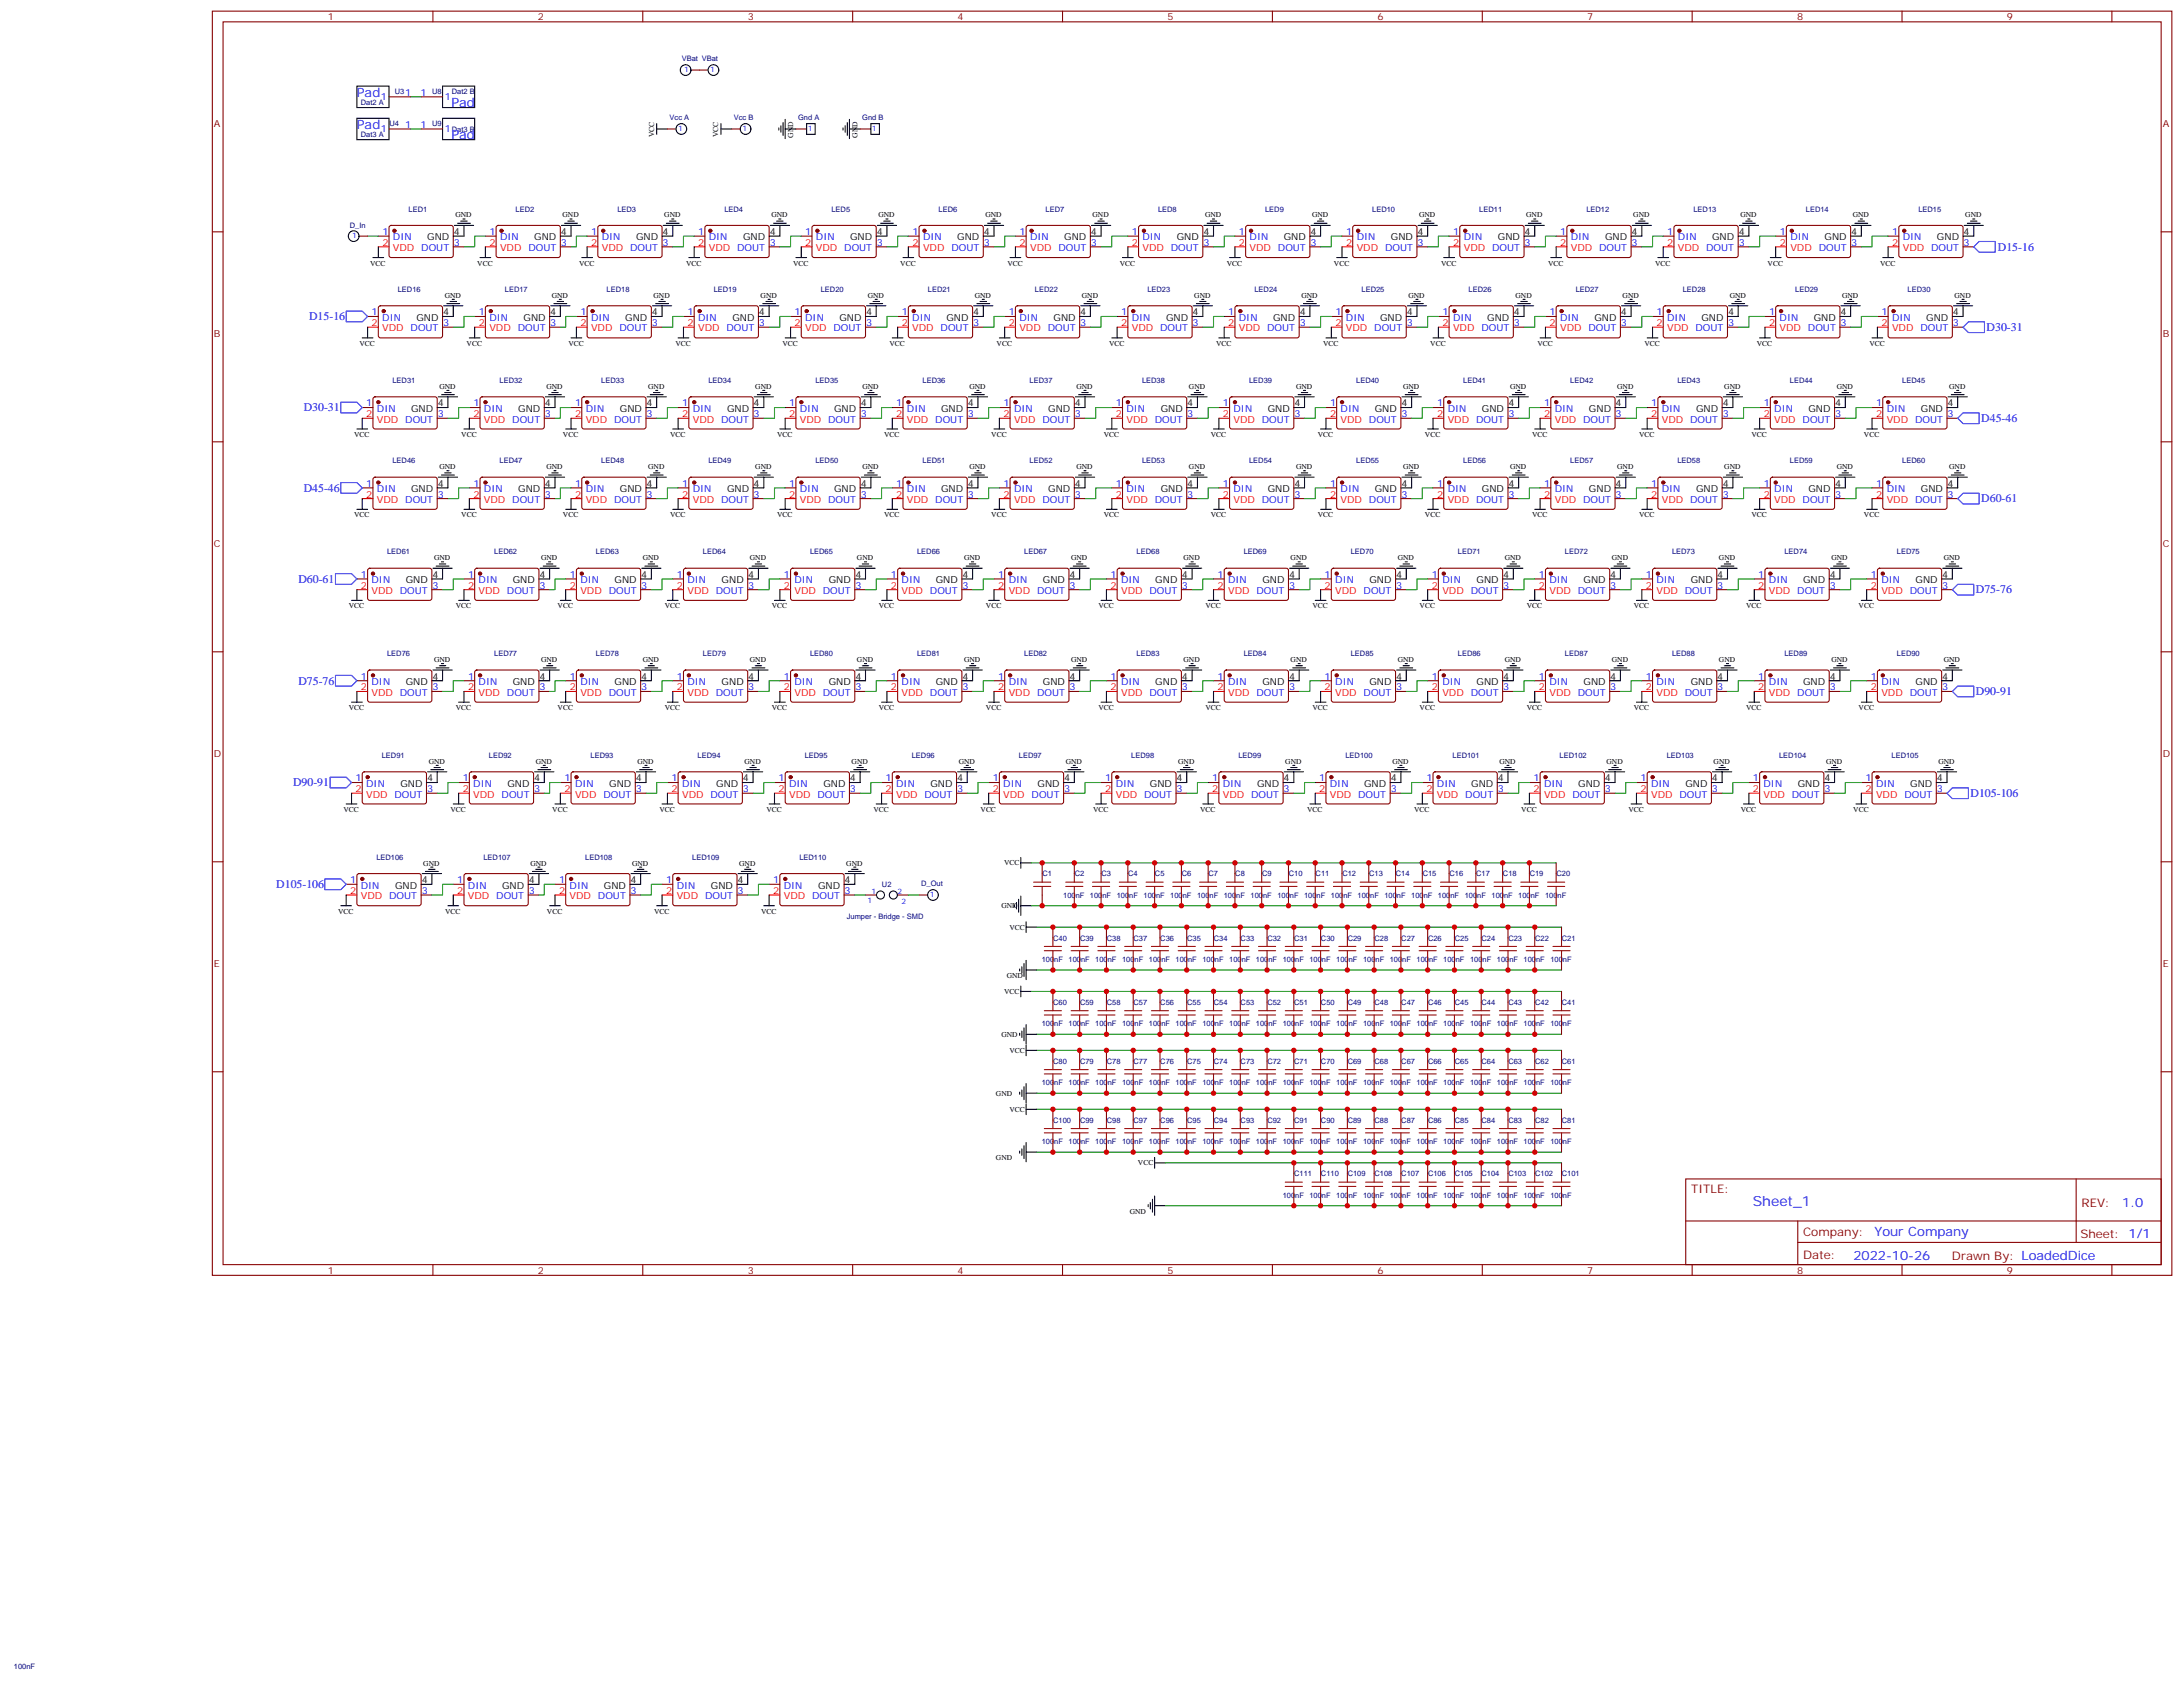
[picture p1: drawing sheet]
<svg xmlns="http://www.w3.org/2000/svg" width="719mm" height="554mm" viewBox="0 0 719 554" stroke-linecap="round" stroke-linejoin="round" font-family="sans-serif">
<defs><g id="words">
<text font-size="4.6" fill="#00f" x="577.5" y="397.2">Sheet_1</text>
<g font-size="4.2" fill="#00f">
<text x="117.6" y="31.9">Pad</text>
<text x="148.8" y="35.3">Pad</text>
<text x="117.6" y="42.5">Pad</text>
<text x="148.8" y="45.9">Pad</text>
<text x="699.2" y="397.5">1.0</text>
<text x="617.6" y="407">Your Company</text>
<text x="610.6" y="414.8">2022-10-26</text>
</g>
<g font-size="3.9" fill="#00f">
<text x="658.2" y="82.6">D15-16</text>
<text x="101.8" y="105.5">D15-16</text>
<text x="654.5" y="109">D30-31</text>
<text x="100.1" y="135.5">D30-31</text>
<text x="652.7" y="139">D45-46</text>
<text x="100.1" y="161.9">D45-46</text>
<text x="652.7" y="165.4">D60-61</text>
<text x="98.3" y="191.9">D60-61</text>
<text x="651" y="195.4">D75-76</text>
<text x="98.3" y="225.4">D75-76</text>
<text x="651" y="228.9">D90-91</text>
<text x="96.6" y="259">D90-91</text>
<text x="649.2" y="262.4">D105-106</text>
<text x="91" y="292.5">D105-106</text>
</g>
<g font-size="3.9" fill="#800">
<text x="557.1" y="392.8">TITLE:</text>
<text x="685.8" y="397.5">REV:</text>
<text x="594" y="407">Company:</text>
<text x="685.4" y="407.6">Sheet: 1/1</text>
<text x="594" y="414.7">Date:</text>
<text x="643.1" y="414.7">Drawn By: LoadedDice</text>
</g>
<g font-size="3.2" fill="#800">
<text x="108.1" y="6.7">1</text>
<text x="177.2" y="6.7">2</text>
<text x="246.3" y="6.7">3</text>
<text x="315.5" y="6.7">4</text>
<text x="384.6" y="6.7">5</text>
<text x="453.8" y="6.7">6</text>
<text x="522.9" y="6.7">7</text>
<text x="592.1" y="6.7">8</text>
<text x="661.2" y="6.7">9</text>
<text x="70.5" y="41.8">A</text>
<text x="712.5" y="41.8">A</text>
<text x="70.5" y="110.9">B</text>
<text x="712.5" y="110.9">B</text>
<text x="70.5" y="180.1">C</text>
<text x="712.5" y="180.1">C</text>
<text x="70.5" y="249.2">D</text>
<text x="712.5" y="249.2">D</text>
<text x="70.5" y="318.3">E</text>
<text x="712.5" y="318.3">E</text>
<text x="108.1" y="419.4">1</text>
<text x="177.2" y="419.4">2</text>
<text x="246.3" y="419.4">3</text>
<text x="315.5" y="419.4">4</text>
<text x="384.6" y="419.4">5</text>
<text x="453.8" y="419.4">6</text>
<text x="522.9" y="419.4">7</text>
<text x="592.1" y="419.4">8</text>
<text x="661.2" y="419.4">9</text>
</g>
<g font-size="3.2" fill="#00f">
<text x="125.4" y="32.9">1</text>
<text x="133.5" y="31.5">1</text>
<text x="138.5" y="31.5">1</text>
<text x="146.5" y="32.9">1</text>
<text x="125.4" y="43.5">1</text>
<text x="133.5" y="42.1">1</text>
<text x="138.5" y="42.1">1</text>
<text x="146.5" y="43.5">1</text>
<text x="126" y="77.4">1</text>
<text x="161.3" y="77.4">1</text>
<text x="194.8" y="77.4">1</text>
<text x="230" y="77.4">1</text>
<text x="265.3" y="77.4">1</text>
<text x="300.6" y="77.4">1</text>
<text x="335.9" y="77.4">1</text>
<text x="372.9" y="77.4">1</text>
<text x="408.2" y="77.4">1</text>
<text x="443.5" y="77.4">1</text>
<text x="478.8" y="77.4">1</text>
<text x="514" y="77.4">1</text>
<text x="549.3" y="77.4">1</text>
<text x="586.3" y="77.4">1</text>
<text x="623.4" y="77.4">1</text>
<text x="129.5" y="79.2">DIN</text>
<text x="138.8" y="82.7">DOUT</text>
<text x="149.5" y="80.9">3</text>
<text x="164.7" y="79.2">DIN</text>
<text x="174.1" y="82.7">DOUT</text>
<text x="184.8" y="80.9">3</text>
<text x="198.3" y="79.2">DIN</text>
<text x="207.6" y="82.7">DOUT</text>
<text x="218.3" y="80.9">3</text>
<text x="233.5" y="79.2">DIN</text>
<text x="242.9" y="82.7">DOUT</text>
<text x="253.6" y="80.9">3</text>
<text x="268.8" y="79.2">DIN</text>
<text x="278.2" y="82.7">DOUT</text>
<text x="288.9" y="80.9">3</text>
<text x="304.1" y="79.2">DIN</text>
<text x="313.4" y="82.7">DOUT</text>
<text x="324.1" y="80.9">3</text>
<text x="339.4" y="79.2">DIN</text>
<text x="348.7" y="82.7">DOUT</text>
<text x="359.4" y="80.9">3</text>
<text x="376.4" y="79.2">DIN</text>
<text x="385.7" y="82.7">DOUT</text>
<text x="396.5" y="80.9">3</text>
<text x="411.7" y="79.2">DIN</text>
<text x="421" y="82.7">DOUT</text>
<text x="431.7" y="80.9">3</text>
<text x="447" y="79.2">DIN</text>
<text x="456.3" y="82.7">DOUT</text>
<text x="467" y="80.9">3</text>
<text x="482.2" y="79.2">DIN</text>
<text x="491.6" y="82.7">DOUT</text>
<text x="502.3" y="80.9">3</text>
<text x="517.5" y="79.2">DIN</text>
<text x="526.9" y="82.7">DOUT</text>
<text x="537.6" y="80.9">3</text>
<text x="552.8" y="79.2">DIN</text>
<text x="562.1" y="82.7">DOUT</text>
<text x="572.8" y="80.9">3</text>
<text x="589.8" y="79.2">DIN</text>
<text x="599.2" y="82.7">DOUT</text>
<text x="609.9" y="80.9">3</text>
<text x="626.9" y="79.2">DIN</text>
<text x="636.2" y="82.7">DOUT</text>
<text x="646.9" y="80.9">3</text>
<text x="122.4" y="103.9">1</text>
<text x="125.9" y="105.6">DIN</text>
<text x="146" y="107.4">3</text>
<text x="157.7" y="103.9">1</text>
<text x="161.2" y="105.6">DIN</text>
<text x="181.3" y="107.4">3</text>
<text x="191.2" y="103.9">1</text>
<text x="194.7" y="105.6">DIN</text>
<text x="214.8" y="107.4">3</text>
<text x="226.5" y="103.9">1</text>
<text x="230" y="105.6">DIN</text>
<text x="250" y="107.4">3</text>
<text x="261.8" y="103.9">1</text>
<text x="265.3" y="105.6">DIN</text>
<text x="285.3" y="107.4">3</text>
<text x="297.1" y="103.9">1</text>
<text x="300.6" y="105.6">DIN</text>
<text x="320.6" y="107.4">3</text>
<text x="332.3" y="103.9">1</text>
<text x="335.8" y="105.6">DIN</text>
<text x="355.9" y="107.4">3</text>
<text x="369.4" y="103.9">1</text>
<text x="372.9" y="105.6">DIN</text>
<text x="392.9" y="107.4">3</text>
<text x="404.7" y="103.9">1</text>
<text x="408.2" y="105.6">DIN</text>
<text x="428.2" y="107.4">3</text>
<text x="439.9" y="103.9">1</text>
<text x="443.4" y="105.6">DIN</text>
<text x="463.5" y="107.4">3</text>
<text x="475.2" y="103.9">1</text>
<text x="478.7" y="105.6">DIN</text>
<text x="498.8" y="107.4">3</text>
<text x="510.5" y="103.9">1</text>
<text x="514" y="105.6">DIN</text>
<text x="534" y="107.4">3</text>
<text x="545.8" y="103.9">1</text>
<text x="549.3" y="105.6">DIN</text>
<text x="569.3" y="107.4">3</text>
<text x="582.8" y="103.9">1</text>
<text x="586.3" y="105.6">DIN</text>
<text x="606.4" y="107.4">3</text>
<text x="619.9" y="103.9">1</text>
<text x="623.4" y="105.6">DIN</text>
<text x="643.4" y="107.4">3</text>
<text x="135.3" y="109.1">DOUT</text>
<text x="170.6" y="109.1">DOUT</text>
<text x="204.1" y="109.1">DOUT</text>
<text x="239.3" y="109.1">DOUT</text>
<text x="274.6" y="109.1">DOUT</text>
<text x="309.9" y="109.1">DOUT</text>
<text x="345.2" y="109.1">DOUT</text>
<text x="382.2" y="109.1">DOUT</text>
<text x="417.5" y="109.1">DOUT</text>
<text x="452.8" y="109.1">DOUT</text>
<text x="488.1" y="109.1">DOUT</text>
<text x="523.3" y="109.1">DOUT</text>
<text x="558.6" y="109.1">DOUT</text>
<text x="595.7" y="109.1">DOUT</text>
<text x="632.7" y="109.1">DOUT</text>
<text x="120.7" y="133.8">1</text>
<text x="124.2" y="135.6">DIN</text>
<text x="144.2" y="137.4">3</text>
<text x="156" y="133.8">1</text>
<text x="159.5" y="135.6">DIN</text>
<text x="179.5" y="137.4">3</text>
<text x="189.5" y="133.8">1</text>
<text x="193" y="135.6">DIN</text>
<text x="213" y="137.4">3</text>
<text x="224.7" y="133.8">1</text>
<text x="228.2" y="135.6">DIN</text>
<text x="248.3" y="137.4">3</text>
<text x="260" y="133.8">1</text>
<text x="263.5" y="135.6">DIN</text>
<text x="283.6" y="137.4">3</text>
<text x="295.3" y="133.8">1</text>
<text x="298.8" y="135.6">DIN</text>
<text x="318.8" y="137.4">3</text>
<text x="330.6" y="133.8">1</text>
<text x="334.1" y="135.6">DIN</text>
<text x="354.1" y="137.4">3</text>
<text x="367.6" y="133.8">1</text>
<text x="371.1" y="135.6">DIN</text>
<text x="391.2" y="137.4">3</text>
<text x="402.9" y="133.8">1</text>
<text x="406.4" y="135.6">DIN</text>
<text x="426.4" y="137.4">3</text>
<text x="438.2" y="133.8">1</text>
<text x="441.7" y="135.6">DIN</text>
<text x="461.7" y="137.4">3</text>
<text x="473.5" y="133.8">1</text>
<text x="477" y="135.6">DIN</text>
<text x="497" y="137.4">3</text>
<text x="508.7" y="133.8">1</text>
<text x="512.2" y="135.6">DIN</text>
<text x="532.3" y="137.4">3</text>
<text x="544" y="133.8">1</text>
<text x="547.5" y="135.6">DIN</text>
<text x="567.5" y="137.4">3</text>
<text x="581.1" y="133.8">1</text>
<text x="584.6" y="135.6">DIN</text>
<text x="604.6" y="137.4">3</text>
<text x="618.1" y="133.8">1</text>
<text x="621.6" y="135.6">DIN</text>
<text x="641.6" y="137.4">3</text>
<text x="133.5" y="139.1">DOUT</text>
<text x="168.8" y="139.1">DOUT</text>
<text x="202.3" y="139.1">DOUT</text>
<text x="237.6" y="139.1">DOUT</text>
<text x="272.9" y="139.1">DOUT</text>
<text x="308.1" y="139.1">DOUT</text>
<text x="343.4" y="139.1">DOUT</text>
<text x="380.5" y="139.1">DOUT</text>
<text x="415.7" y="139.1">DOUT</text>
<text x="451" y="139.1">DOUT</text>
<text x="486.3" y="139.1">DOUT</text>
<text x="521.6" y="139.1">DOUT</text>
<text x="556.8" y="139.1">DOUT</text>
<text x="593.9" y="139.1">DOUT</text>
<text x="630.9" y="139.1">DOUT</text>
<text x="120.7" y="160.3">1</text>
<text x="156" y="160.3">1</text>
<text x="189.5" y="160.3">1</text>
<text x="224.7" y="160.3">1</text>
<text x="260" y="160.3">1</text>
<text x="295.3" y="160.3">1</text>
<text x="330.6" y="160.3">1</text>
<text x="367.6" y="160.3">1</text>
<text x="402.9" y="160.3">1</text>
<text x="438.2" y="160.3">1</text>
<text x="473.5" y="160.3">1</text>
<text x="508.7" y="160.3">1</text>
<text x="544" y="160.3">1</text>
<text x="581.1" y="160.3">1</text>
<text x="618.1" y="160.3">1</text>
<text x="124.2" y="162.1">DIN</text>
<text x="133.5" y="165.6">DOUT</text>
<text x="144.2" y="163.8">3</text>
<text x="159.5" y="162.1">DIN</text>
<text x="168.8" y="165.6">DOUT</text>
<text x="179.5" y="163.8">3</text>
<text x="193" y="162.1">DIN</text>
<text x="202.3" y="165.6">DOUT</text>
<text x="213" y="163.8">3</text>
<text x="228.2" y="162.1">DIN</text>
<text x="237.6" y="165.6">DOUT</text>
<text x="248.3" y="163.8">3</text>
<text x="263.5" y="162.1">DIN</text>
<text x="272.9" y="165.6">DOUT</text>
<text x="283.6" y="163.8">3</text>
<text x="298.8" y="162.1">DIN</text>
<text x="308.1" y="165.6">DOUT</text>
<text x="318.8" y="163.8">3</text>
<text x="334.1" y="162.1">DIN</text>
<text x="343.4" y="165.6">DOUT</text>
<text x="354.1" y="163.8">3</text>
<text x="371.1" y="162.1">DIN</text>
<text x="380.5" y="165.6">DOUT</text>
<text x="391.2" y="163.8">3</text>
<text x="406.4" y="162.1">DIN</text>
<text x="415.7" y="165.6">DOUT</text>
<text x="426.4" y="163.8">3</text>
<text x="441.7" y="162.1">DIN</text>
<text x="451" y="165.6">DOUT</text>
<text x="461.7" y="163.8">3</text>
<text x="477" y="162.1">DIN</text>
<text x="486.3" y="165.6">DOUT</text>
<text x="497" y="163.8">3</text>
<text x="512.2" y="162.1">DIN</text>
<text x="521.6" y="165.6">DOUT</text>
<text x="532.3" y="163.8">3</text>
<text x="547.5" y="162.1">DIN</text>
<text x="556.8" y="165.6">DOUT</text>
<text x="567.5" y="163.8">3</text>
<text x="584.6" y="162.1">DIN</text>
<text x="593.9" y="165.6">DOUT</text>
<text x="604.6" y="163.8">3</text>
<text x="621.6" y="162.1">DIN</text>
<text x="630.9" y="165.6">DOUT</text>
<text x="641.6" y="163.8">3</text>
<text x="118.9" y="190.3">1</text>
<text x="154.2" y="190.3">1</text>
<text x="187.7" y="190.3">1</text>
<text x="223" y="190.3">1</text>
<text x="258.3" y="190.3">1</text>
<text x="293.5" y="190.3">1</text>
<text x="328.8" y="190.3">1</text>
<text x="365.9" y="190.3">1</text>
<text x="401.1" y="190.3">1</text>
<text x="436.4" y="190.3">1</text>
<text x="471.7" y="190.3">1</text>
<text x="507" y="190.3">1</text>
<text x="542.3" y="190.3">1</text>
<text x="579.3" y="190.3">1</text>
<text x="616.3" y="190.3">1</text>
<text x="122.4" y="192.1">DIN</text>
<text x="131.7" y="195.6">DOUT</text>
<text x="142.5" y="193.8">3</text>
<text x="157.7" y="192.1">DIN</text>
<text x="167" y="195.6">DOUT</text>
<text x="177.7" y="193.8">3</text>
<text x="191.2" y="192.1">DIN</text>
<text x="200.5" y="195.6">DOUT</text>
<text x="211.2" y="193.8">3</text>
<text x="226.5" y="192.1">DIN</text>
<text x="235.8" y="195.6">DOUT</text>
<text x="246.5" y="193.8">3</text>
<text x="261.8" y="192.1">DIN</text>
<text x="271.1" y="195.6">DOUT</text>
<text x="281.8" y="193.8">3</text>
<text x="297" y="192.1">DIN</text>
<text x="306.4" y="195.6">DOUT</text>
<text x="317.1" y="193.8">3</text>
<text x="332.3" y="192.1">DIN</text>
<text x="341.7" y="195.6">DOUT</text>
<text x="352.4" y="193.8">3</text>
<text x="369.4" y="192.1">DIN</text>
<text x="378.7" y="195.6">DOUT</text>
<text x="389.4" y="193.8">3</text>
<text x="404.6" y="192.1">DIN</text>
<text x="414" y="195.6">DOUT</text>
<text x="424.7" y="193.8">3</text>
<text x="439.9" y="192.1">DIN</text>
<text x="449.2" y="195.6">DOUT</text>
<text x="460" y="193.8">3</text>
<text x="475.2" y="192.1">DIN</text>
<text x="484.5" y="195.6">DOUT</text>
<text x="495.2" y="193.8">3</text>
<text x="510.5" y="192.1">DIN</text>
<text x="519.8" y="195.6">DOUT</text>
<text x="530.5" y="193.8">3</text>
<text x="545.7" y="192.1">DIN</text>
<text x="555.1" y="195.6">DOUT</text>
<text x="565.8" y="193.8">3</text>
<text x="582.8" y="192.1">DIN</text>
<text x="592.1" y="195.6">DOUT</text>
<text x="602.8" y="193.8">3</text>
<text x="619.8" y="192.1">DIN</text>
<text x="629.2" y="195.6">DOUT</text>
<text x="639.9" y="193.8">3</text>
<text x="118.9" y="223.8">1</text>
<text x="122.4" y="225.6">DIN</text>
<text x="142.5" y="227.3">3</text>
<text x="154.2" y="223.8">1</text>
<text x="157.7" y="225.6">DIN</text>
<text x="177.7" y="227.3">3</text>
<text x="187.7" y="223.8">1</text>
<text x="191.2" y="225.6">DIN</text>
<text x="211.2" y="227.3">3</text>
<text x="223" y="223.8">1</text>
<text x="226.5" y="225.6">DIN</text>
<text x="246.5" y="227.3">3</text>
<text x="258.3" y="223.8">1</text>
<text x="261.8" y="225.6">DIN</text>
<text x="281.8" y="227.3">3</text>
<text x="293.5" y="223.8">1</text>
<text x="297" y="225.6">DIN</text>
<text x="317.1" y="227.3">3</text>
<text x="328.8" y="223.8">1</text>
<text x="332.3" y="225.6">DIN</text>
<text x="352.4" y="227.3">3</text>
<text x="365.9" y="223.8">1</text>
<text x="369.4" y="225.6">DIN</text>
<text x="389.4" y="227.3">3</text>
<text x="401.1" y="223.8">1</text>
<text x="404.6" y="225.6">DIN</text>
<text x="424.7" y="227.3">3</text>
<text x="436.4" y="223.8">1</text>
<text x="439.9" y="225.6">DIN</text>
<text x="460" y="227.3">3</text>
<text x="471.7" y="223.8">1</text>
<text x="475.2" y="225.6">DIN</text>
<text x="495.2" y="227.3">3</text>
<text x="507" y="223.8">1</text>
<text x="510.5" y="225.6">DIN</text>
<text x="530.5" y="227.3">3</text>
<text x="542.3" y="223.8">1</text>
<text x="545.7" y="225.6">DIN</text>
<text x="565.8" y="227.3">3</text>
<text x="579.3" y="223.8">1</text>
<text x="582.8" y="225.6">DIN</text>
<text x="602.8" y="227.3">3</text>
<text x="616.3" y="223.8">1</text>
<text x="619.8" y="225.6">DIN</text>
<text x="639.9" y="227.3">3</text>
<text x="131.7" y="229.1">DOUT</text>
<text x="167" y="229.1">DOUT</text>
<text x="200.5" y="229.1">DOUT</text>
<text x="235.8" y="229.1">DOUT</text>
<text x="271.1" y="229.1">DOUT</text>
<text x="306.4" y="229.1">DOUT</text>
<text x="341.7" y="229.1">DOUT</text>
<text x="378.7" y="229.1">DOUT</text>
<text x="414" y="229.1">DOUT</text>
<text x="449.2" y="229.1">DOUT</text>
<text x="484.5" y="229.1">DOUT</text>
<text x="519.8" y="229.1">DOUT</text>
<text x="555.1" y="229.1">DOUT</text>
<text x="592.1" y="229.1">DOUT</text>
<text x="629.2" y="229.1">DOUT</text>
<text x="117.2" y="257.3">1</text>
<text x="152.4" y="257.3">1</text>
<text x="185.9" y="257.3">1</text>
<text x="221.2" y="257.3">1</text>
<text x="256.5" y="257.3">1</text>
<text x="291.8" y="257.3">1</text>
<text x="327.1" y="257.3">1</text>
<text x="364.1" y="257.3">1</text>
<text x="399.4" y="257.3">1</text>
<text x="434.7" y="257.3">1</text>
<text x="469.9" y="257.3">1</text>
<text x="505.2" y="257.3">1</text>
<text x="540.5" y="257.3">1</text>
<text x="577.5" y="257.3">1</text>
<text x="614.6" y="257.3">1</text>
<text x="120.6" y="259.1">DIN</text>
<text x="130" y="262.6">DOUT</text>
<text x="140.7" y="260.8">3</text>
<text x="155.9" y="259.1">DIN</text>
<text x="165.3" y="262.6">DOUT</text>
<text x="176" y="260.8">3</text>
<text x="189.4" y="259.1">DIN</text>
<text x="198.8" y="262.6">DOUT</text>
<text x="209.5" y="260.8">3</text>
<text x="224.7" y="259.1">DIN</text>
<text x="234.1" y="262.6">DOUT</text>
<text x="244.8" y="260.8">3</text>
<text x="260" y="259.1">DIN</text>
<text x="269.3" y="262.6">DOUT</text>
<text x="280" y="260.8">3</text>
<text x="295.3" y="259.1">DIN</text>
<text x="304.6" y="262.6">DOUT</text>
<text x="315.3" y="260.8">3</text>
<text x="330.6" y="259.1">DIN</text>
<text x="339.9" y="262.6">DOUT</text>
<text x="350.6" y="260.8">3</text>
<text x="367.6" y="259.1">DIN</text>
<text x="376.9" y="262.6">DOUT</text>
<text x="387.6" y="260.8">3</text>
<text x="402.9" y="259.1">DIN</text>
<text x="412.2" y="262.6">DOUT</text>
<text x="422.9" y="260.8">3</text>
<text x="438.1" y="259.1">DIN</text>
<text x="447.5" y="262.6">DOUT</text>
<text x="458.2" y="260.8">3</text>
<text x="473.4" y="259.1">DIN</text>
<text x="482.8" y="262.6">DOUT</text>
<text x="493.5" y="260.8">3</text>
<text x="508.7" y="259.1">DIN</text>
<text x="518" y="262.6">DOUT</text>
<text x="528.7" y="260.8">3</text>
<text x="544" y="259.1">DIN</text>
<text x="553.3" y="262.6">DOUT</text>
<text x="564" y="260.8">3</text>
<text x="581" y="259.1">DIN</text>
<text x="590.4" y="262.6">DOUT</text>
<text x="601.1" y="260.8">3</text>
<text x="618.1" y="259.1">DIN</text>
<text x="627.4" y="262.6">DOUT</text>
<text x="638.1" y="260.8">3</text>
<text x="115.4" y="290.8">1</text>
<text x="118.9" y="292.6">DIN</text>
<text x="150.7" y="290.8">1</text>
<text x="154.2" y="292.6">DIN</text>
<text x="184.2" y="290.8">1</text>
<text x="187.7" y="292.6">DIN</text>
<text x="219.5" y="290.8">1</text>
<text x="223" y="292.6">DIN</text>
<text x="254.7" y="290.8">1</text>
<text x="258.2" y="292.6">DIN</text>
<text x="128.2" y="296.1">DOUT</text>
<text x="138.9" y="294.4">3</text>
<text x="163.5" y="296.1">DOUT</text>
<text x="174.2" y="294.4">3</text>
<text x="197" y="296.1">DOUT</text>
<text x="207.7" y="294.4">3</text>
<text x="232.3" y="296.1">DOUT</text>
<text x="243" y="294.4">3</text>
<text x="267.6" y="296.1">DOUT</text>
<text x="278.3" y="294.4">3</text>
</g>
<g font-size="3.2">
<text x="149.5" y="77.4">4</text>
<text x="184.8" y="77.4">4</text>
<text x="218.3" y="77.4">4</text>
<text x="253.6" y="77.4">4</text>
<text x="288.9" y="77.4">4</text>
<text x="324.1" y="77.4">4</text>
<text x="359.4" y="77.4">4</text>
<text x="396.5" y="77.4">4</text>
<text x="431.7" y="77.4">4</text>
<text x="467" y="77.4">4</text>
<text x="502.3" y="77.4">4</text>
<text x="537.6" y="77.4">4</text>
<text x="572.8" y="77.4">4</text>
<text x="609.9" y="77.4">4</text>
<text x="646.9" y="77.4">4</text>
<text x="140.7" y="79.2">GND</text>
<text x="176" y="79.2">GND</text>
<text x="209.5" y="79.2">GND</text>
<text x="244.8" y="79.2">GND</text>
<text x="280.1" y="79.2">GND</text>
<text x="315.4" y="79.2">GND</text>
<text x="350.6" y="79.2">GND</text>
<text x="387.7" y="79.2">GND</text>
<text x="423" y="79.2">GND</text>
<text x="458.2" y="79.2">GND</text>
<text x="493.5" y="79.2">GND</text>
<text x="528.8" y="79.2">GND</text>
<text x="564.1" y="79.2">GND</text>
<text x="601.1" y="79.2">GND</text>
<text x="638.2" y="79.2">GND</text>
<text x="137.2" y="105.6">GND</text>
<text x="146" y="103.9">4</text>
<text x="172.5" y="105.6">GND</text>
<text x="181.3" y="103.9">4</text>
<text x="206" y="105.6">GND</text>
<text x="214.8" y="103.9">4</text>
<text x="241.3" y="105.6">GND</text>
<text x="250" y="103.9">4</text>
<text x="276.6" y="105.6">GND</text>
<text x="285.3" y="103.9">4</text>
<text x="311.8" y="105.6">GND</text>
<text x="320.6" y="103.9">4</text>
<text x="347.1" y="105.6">GND</text>
<text x="355.9" y="103.9">4</text>
<text x="384.2" y="105.6">GND</text>
<text x="392.9" y="103.9">4</text>
<text x="419.4" y="105.6">GND</text>
<text x="428.2" y="103.9">4</text>
<text x="454.7" y="105.6">GND</text>
<text x="463.5" y="103.9">4</text>
<text x="490" y="105.6">GND</text>
<text x="498.8" y="103.9">4</text>
<text x="525.3" y="105.6">GND</text>
<text x="534" y="103.9">4</text>
<text x="560.5" y="105.6">GND</text>
<text x="569.3" y="103.9">4</text>
<text x="597.6" y="105.6">GND</text>
<text x="606.4" y="103.9">4</text>
<text x="634.6" y="105.6">GND</text>
<text x="643.4" y="103.9">4</text>
<text x="135.5" y="135.6">GND</text>
<text x="144.2" y="133.8">4</text>
<text x="170.7" y="135.6">GND</text>
<text x="179.5" y="133.8">4</text>
<text x="204.2" y="135.6">GND</text>
<text x="213" y="133.8">4</text>
<text x="239.5" y="135.6">GND</text>
<text x="248.3" y="133.8">4</text>
<text x="274.8" y="135.6">GND</text>
<text x="283.6" y="133.8">4</text>
<text x="310.1" y="135.6">GND</text>
<text x="318.8" y="133.8">4</text>
<text x="345.4" y="135.6">GND</text>
<text x="354.1" y="133.8">4</text>
<text x="382.4" y="135.6">GND</text>
<text x="391.2" y="133.8">4</text>
<text x="417.7" y="135.6">GND</text>
<text x="426.4" y="133.8">4</text>
<text x="453" y="135.6">GND</text>
<text x="461.7" y="133.8">4</text>
<text x="488.2" y="135.6">GND</text>
<text x="497" y="133.8">4</text>
<text x="523.5" y="135.6">GND</text>
<text x="532.3" y="133.8">4</text>
<text x="558.8" y="135.6">GND</text>
<text x="567.5" y="133.8">4</text>
<text x="595.8" y="135.6">GND</text>
<text x="604.6" y="133.8">4</text>
<text x="632.9" y="135.6">GND</text>
<text x="641.6" y="133.8">4</text>
<text x="144.2" y="160.3">4</text>
<text x="179.5" y="160.3">4</text>
<text x="213" y="160.3">4</text>
<text x="248.3" y="160.3">4</text>
<text x="283.6" y="160.3">4</text>
<text x="318.8" y="160.3">4</text>
<text x="354.1" y="160.3">4</text>
<text x="391.2" y="160.3">4</text>
<text x="426.4" y="160.3">4</text>
<text x="461.7" y="160.3">4</text>
<text x="497" y="160.3">4</text>
<text x="532.3" y="160.3">4</text>
<text x="567.5" y="160.3">4</text>
<text x="604.6" y="160.3">4</text>
<text x="641.6" y="160.3">4</text>
<text x="135.5" y="162.1">GND</text>
<text x="170.7" y="162.1">GND</text>
<text x="204.2" y="162.1">GND</text>
<text x="239.5" y="162.1">GND</text>
<text x="274.8" y="162.1">GND</text>
<text x="310.1" y="162.1">GND</text>
<text x="345.4" y="162.1">GND</text>
<text x="382.4" y="162.1">GND</text>
<text x="417.7" y="162.1">GND</text>
<text x="453" y="162.1">GND</text>
<text x="488.2" y="162.1">GND</text>
<text x="523.5" y="162.1">GND</text>
<text x="558.8" y="162.1">GND</text>
<text x="595.8" y="162.1">GND</text>
<text x="632.9" y="162.1">GND</text>
<text x="142.5" y="190.3">4</text>
<text x="177.7" y="190.3">4</text>
<text x="211.2" y="190.3">4</text>
<text x="246.5" y="190.3">4</text>
<text x="281.8" y="190.3">4</text>
<text x="317.1" y="190.3">4</text>
<text x="352.4" y="190.3">4</text>
<text x="389.4" y="190.3">4</text>
<text x="424.7" y="190.3">4</text>
<text x="460" y="190.3">4</text>
<text x="495.2" y="190.3">4</text>
<text x="530.5" y="190.3">4</text>
<text x="565.8" y="190.3">4</text>
<text x="602.8" y="190.3">4</text>
<text x="639.9" y="190.3">4</text>
<text x="133.7" y="192.1">GND</text>
<text x="169" y="192.1">GND</text>
<text x="202.5" y="192.1">GND</text>
<text x="237.8" y="192.1">GND</text>
<text x="273" y="192.1">GND</text>
<text x="308.3" y="192.1">GND</text>
<text x="343.6" y="192.1">GND</text>
<text x="380.6" y="192.1">GND</text>
<text x="415.9" y="192.1">GND</text>
<text x="451.2" y="192.1">GND</text>
<text x="486.5" y="192.1">GND</text>
<text x="521.7" y="192.1">GND</text>
<text x="557" y="192.1">GND</text>
<text x="594.1" y="192.1">GND</text>
<text x="631.1" y="192.1">GND</text>
<text x="133.7" y="225.6">GND</text>
<text x="142.5" y="223.8">4</text>
<text x="169" y="225.6">GND</text>
<text x="177.7" y="223.8">4</text>
<text x="202.5" y="225.6">GND</text>
<text x="211.2" y="223.8">4</text>
<text x="237.8" y="225.6">GND</text>
<text x="246.5" y="223.8">4</text>
<text x="273" y="225.6">GND</text>
<text x="281.8" y="223.8">4</text>
<text x="308.3" y="225.6">GND</text>
<text x="317.1" y="223.8">4</text>
<text x="343.6" y="225.6">GND</text>
<text x="352.4" y="223.8">4</text>
<text x="380.6" y="225.6">GND</text>
<text x="389.4" y="223.8">4</text>
<text x="415.9" y="225.6">GND</text>
<text x="424.7" y="223.8">4</text>
<text x="451.2" y="225.6">GND</text>
<text x="460" y="223.8">4</text>
<text x="486.5" y="225.6">GND</text>
<text x="495.2" y="223.8">4</text>
<text x="521.7" y="225.6">GND</text>
<text x="530.5" y="223.8">4</text>
<text x="557" y="225.6">GND</text>
<text x="565.8" y="223.8">4</text>
<text x="594.1" y="225.6">GND</text>
<text x="602.8" y="223.8">4</text>
<text x="631.1" y="225.6">GND</text>
<text x="639.9" y="223.8">4</text>
<text x="140.7" y="257.3">4</text>
<text x="176" y="257.3">4</text>
<text x="209.5" y="257.3">4</text>
<text x="244.8" y="257.3">4</text>
<text x="280" y="257.3">4</text>
<text x="315.3" y="257.3">4</text>
<text x="350.6" y="257.3">4</text>
<text x="387.6" y="257.3">4</text>
<text x="422.9" y="257.3">4</text>
<text x="458.2" y="257.3">4</text>
<text x="493.5" y="257.3">4</text>
<text x="528.7" y="257.3">4</text>
<text x="564" y="257.3">4</text>
<text x="601.1" y="257.3">4</text>
<text x="638.1" y="257.3">4</text>
<text x="131.9" y="259.1">GND</text>
<text x="167.2" y="259.1">GND</text>
<text x="200.7" y="259.1">GND</text>
<text x="236" y="259.1">GND</text>
<text x="271.3" y="259.1">GND</text>
<text x="306.5" y="259.1">GND</text>
<text x="341.8" y="259.1">GND</text>
<text x="378.9" y="259.1">GND</text>
<text x="414.1" y="259.1">GND</text>
<text x="449.4" y="259.1">GND</text>
<text x="484.7" y="259.1">GND</text>
<text x="520" y="259.1">GND</text>
<text x="555.3" y="259.1">GND</text>
<text x="592.3" y="259.1">GND</text>
<text x="629.3" y="259.1">GND</text>
<text x="130.2" y="292.6">GND</text>
<text x="138.9" y="290.8">4</text>
<text x="165.4" y="292.6">GND</text>
<text x="174.2" y="290.8">4</text>
<text x="199" y="292.6">GND</text>
<text x="207.7" y="290.8">4</text>
<text x="234.2" y="292.6">GND</text>
<text x="243" y="290.8">4</text>
<text x="269.5" y="292.6">GND</text>
<text x="278.3" y="290.8">4</text>
</g>
<g font-size="3.2" fill="#f00">
<text x="126" y="80.9">2</text>
<text x="129.5" y="82.7">VDD</text>
<text x="161.3" y="80.9">2</text>
<text x="164.7" y="82.7">VDD</text>
<text x="194.8" y="80.9">2</text>
<text x="198.3" y="82.7">VDD</text>
<text x="230" y="80.9">2</text>
<text x="233.5" y="82.7">VDD</text>
<text x="265.3" y="80.9">2</text>
<text x="268.8" y="82.7">VDD</text>
<text x="300.6" y="80.9">2</text>
<text x="304.1" y="82.7">VDD</text>
<text x="335.9" y="80.9">2</text>
<text x="339.4" y="82.7">VDD</text>
<text x="372.9" y="80.9">2</text>
<text x="376.4" y="82.7">VDD</text>
<text x="408.2" y="80.9">2</text>
<text x="411.7" y="82.7">VDD</text>
<text x="443.5" y="80.9">2</text>
<text x="447" y="82.7">VDD</text>
<text x="478.8" y="80.9">2</text>
<text x="482.2" y="82.7">VDD</text>
<text x="514" y="80.9">2</text>
<text x="517.5" y="82.7">VDD</text>
<text x="549.3" y="80.9">2</text>
<text x="552.8" y="82.7">VDD</text>
<text x="586.3" y="80.9">2</text>
<text x="589.8" y="82.7">VDD</text>
<text x="623.4" y="80.9">2</text>
<text x="626.9" y="82.7">VDD</text>
<text x="122.4" y="107.4">2</text>
<text x="157.7" y="107.4">2</text>
<text x="191.2" y="107.4">2</text>
<text x="226.5" y="107.4">2</text>
<text x="261.8" y="107.4">2</text>
<text x="297.1" y="107.4">2</text>
<text x="332.3" y="107.4">2</text>
<text x="369.4" y="107.4">2</text>
<text x="404.7" y="107.4">2</text>
<text x="439.9" y="107.4">2</text>
<text x="475.2" y="107.4">2</text>
<text x="510.5" y="107.4">2</text>
<text x="545.8" y="107.4">2</text>
<text x="582.8" y="107.4">2</text>
<text x="619.9" y="107.4">2</text>
<text x="125.9" y="109.1">VDD</text>
<text x="161.2" y="109.1">VDD</text>
<text x="194.7" y="109.1">VDD</text>
<text x="230" y="109.1">VDD</text>
<text x="265.3" y="109.1">VDD</text>
<text x="300.6" y="109.1">VDD</text>
<text x="335.8" y="109.1">VDD</text>
<text x="372.9" y="109.1">VDD</text>
<text x="408.2" y="109.1">VDD</text>
<text x="443.4" y="109.1">VDD</text>
<text x="478.7" y="109.1">VDD</text>
<text x="514" y="109.1">VDD</text>
<text x="549.3" y="109.1">VDD</text>
<text x="586.3" y="109.1">VDD</text>
<text x="623.4" y="109.1">VDD</text>
<text x="120.7" y="137.4">2</text>
<text x="156" y="137.4">2</text>
<text x="189.5" y="137.4">2</text>
<text x="224.7" y="137.4">2</text>
<text x="260" y="137.4">2</text>
<text x="295.3" y="137.4">2</text>
<text x="330.6" y="137.4">2</text>
<text x="367.6" y="137.4">2</text>
<text x="402.9" y="137.4">2</text>
<text x="438.2" y="137.4">2</text>
<text x="473.5" y="137.4">2</text>
<text x="508.7" y="137.4">2</text>
<text x="544" y="137.4">2</text>
<text x="581.1" y="137.4">2</text>
<text x="618.1" y="137.4">2</text>
<text x="124.2" y="139.1">VDD</text>
<text x="159.5" y="139.1">VDD</text>
<text x="193" y="139.1">VDD</text>
<text x="228.2" y="139.1">VDD</text>
<text x="263.5" y="139.1">VDD</text>
<text x="298.8" y="139.1">VDD</text>
<text x="334.1" y="139.1">VDD</text>
<text x="371.1" y="139.1">VDD</text>
<text x="406.4" y="139.1">VDD</text>
<text x="441.7" y="139.1">VDD</text>
<text x="477" y="139.1">VDD</text>
<text x="512.2" y="139.1">VDD</text>
<text x="547.5" y="139.1">VDD</text>
<text x="584.6" y="139.1">VDD</text>
<text x="621.6" y="139.1">VDD</text>
<text x="120.7" y="163.8">2</text>
<text x="124.2" y="165.6">VDD</text>
<text x="156" y="163.8">2</text>
<text x="159.5" y="165.6">VDD</text>
<text x="189.5" y="163.8">2</text>
<text x="193" y="165.6">VDD</text>
<text x="224.7" y="163.8">2</text>
<text x="228.2" y="165.6">VDD</text>
<text x="260" y="163.8">2</text>
<text x="263.5" y="165.6">VDD</text>
<text x="295.3" y="163.8">2</text>
<text x="298.8" y="165.6">VDD</text>
<text x="330.6" y="163.8">2</text>
<text x="334.1" y="165.6">VDD</text>
<text x="367.6" y="163.8">2</text>
<text x="371.1" y="165.6">VDD</text>
<text x="402.9" y="163.8">2</text>
<text x="406.4" y="165.6">VDD</text>
<text x="438.2" y="163.8">2</text>
<text x="441.7" y="165.6">VDD</text>
<text x="473.5" y="163.8">2</text>
<text x="477" y="165.6">VDD</text>
<text x="508.7" y="163.8">2</text>
<text x="512.2" y="165.6">VDD</text>
<text x="544" y="163.8">2</text>
<text x="547.5" y="165.6">VDD</text>
<text x="581.1" y="163.8">2</text>
<text x="584.6" y="165.6">VDD</text>
<text x="618.1" y="163.8">2</text>
<text x="621.6" y="165.6">VDD</text>
<text x="118.9" y="193.8">2</text>
<text x="122.4" y="195.6">VDD</text>
<text x="154.2" y="193.8">2</text>
<text x="157.7" y="195.6">VDD</text>
<text x="187.7" y="193.8">2</text>
<text x="191.2" y="195.6">VDD</text>
<text x="223" y="193.8">2</text>
<text x="226.5" y="195.6">VDD</text>
<text x="258.3" y="193.8">2</text>
<text x="261.8" y="195.6">VDD</text>
<text x="293.5" y="193.8">2</text>
<text x="297" y="195.6">VDD</text>
<text x="328.8" y="193.8">2</text>
<text x="332.3" y="195.6">VDD</text>
<text x="365.9" y="193.8">2</text>
<text x="369.4" y="195.6">VDD</text>
<text x="401.1" y="193.8">2</text>
<text x="404.6" y="195.6">VDD</text>
<text x="436.4" y="193.8">2</text>
<text x="439.9" y="195.6">VDD</text>
<text x="471.7" y="193.8">2</text>
<text x="475.2" y="195.6">VDD</text>
<text x="507" y="193.8">2</text>
<text x="510.5" y="195.6">VDD</text>
<text x="542.3" y="193.8">2</text>
<text x="545.7" y="195.6">VDD</text>
<text x="579.3" y="193.8">2</text>
<text x="582.8" y="195.6">VDD</text>
<text x="616.3" y="193.8">2</text>
<text x="619.8" y="195.6">VDD</text>
<text x="118.9" y="227.3">2</text>
<text x="154.2" y="227.3">2</text>
<text x="187.7" y="227.3">2</text>
<text x="223" y="227.3">2</text>
<text x="258.3" y="227.3">2</text>
<text x="293.5" y="227.3">2</text>
<text x="328.8" y="227.3">2</text>
<text x="365.9" y="227.3">2</text>
<text x="401.1" y="227.3">2</text>
<text x="436.4" y="227.3">2</text>
<text x="471.7" y="227.3">2</text>
<text x="507" y="227.3">2</text>
<text x="542.3" y="227.3">2</text>
<text x="579.3" y="227.3">2</text>
<text x="616.3" y="227.3">2</text>
<text x="122.4" y="229.1">VDD</text>
<text x="157.7" y="229.1">VDD</text>
<text x="191.2" y="229.1">VDD</text>
<text x="226.5" y="229.1">VDD</text>
<text x="261.8" y="229.1">VDD</text>
<text x="297" y="229.1">VDD</text>
<text x="332.3" y="229.1">VDD</text>
<text x="369.4" y="229.1">VDD</text>
<text x="404.6" y="229.1">VDD</text>
<text x="439.9" y="229.1">VDD</text>
<text x="475.2" y="229.1">VDD</text>
<text x="510.5" y="229.1">VDD</text>
<text x="545.7" y="229.1">VDD</text>
<text x="582.8" y="229.1">VDD</text>
<text x="619.8" y="229.1">VDD</text>
<text x="117.2" y="260.8">2</text>
<text x="120.6" y="262.6">VDD</text>
<text x="152.4" y="260.8">2</text>
<text x="155.9" y="262.6">VDD</text>
<text x="185.9" y="260.8">2</text>
<text x="189.4" y="262.6">VDD</text>
<text x="221.2" y="260.8">2</text>
<text x="224.7" y="262.6">VDD</text>
<text x="256.5" y="260.8">2</text>
<text x="260" y="262.6">VDD</text>
<text x="291.8" y="260.8">2</text>
<text x="295.3" y="262.6">VDD</text>
<text x="327.1" y="260.8">2</text>
<text x="330.6" y="262.6">VDD</text>
<text x="364.1" y="260.8">2</text>
<text x="367.6" y="262.6">VDD</text>
<text x="399.4" y="260.8">2</text>
<text x="402.9" y="262.6">VDD</text>
<text x="434.7" y="260.8">2</text>
<text x="438.1" y="262.6">VDD</text>
<text x="469.9" y="260.8">2</text>
<text x="473.4" y="262.6">VDD</text>
<text x="505.2" y="260.8">2</text>
<text x="508.7" y="262.6">VDD</text>
<text x="540.5" y="260.8">2</text>
<text x="544" y="262.6">VDD</text>
<text x="577.5" y="260.8">2</text>
<text x="581" y="262.6">VDD</text>
<text x="614.6" y="260.8">2</text>
<text x="618.1" y="262.6">VDD</text>
<text x="115.4" y="294.4">2</text>
<text x="118.9" y="296.1">VDD</text>
<text x="150.7" y="294.4">2</text>
<text x="154.2" y="296.1">VDD</text>
<text x="184.2" y="294.4">2</text>
<text x="187.7" y="296.1">VDD</text>
<text x="219.5" y="294.4">2</text>
<text x="223" y="296.1">VDD</text>
<text x="254.7" y="294.4">2</text>
<text x="258.2" y="296.1">VDD</text>
</g>
<g font-size="2.5" fill="#000080">
<text x="224.6" y="20.2">VBat VBat</text>
<text x="118.9" y="34.6">Dat2 A</text>
<text x="130" y="31">U3</text>
<text x="142.4" y="31">U8</text>
<text x="148.9" y="31">Dat2 B</text>
<text x="128.3" y="41.6">U4</text>
<text x="142.4" y="41.6">U9</text>
<text x="220.6" y="39.5">Vcc A</text>
<text x="241.8" y="39.5">Vcc B</text>
<text x="262.9" y="39.5">Gnd A</text>
<text x="284.1" y="39.5">Gnd B</text>
<text x="118.9" y="45.1">Dat3 A</text>
<text x="148.9" y="43.4">Dat3 B</text>
<text x="134.6" y="69.7">LED1</text>
<text x="169.9" y="69.7">LED2</text>
<text x="203.4" y="69.7">LED3</text>
<text x="238.7" y="69.7">LED4</text>
<text x="273.9" y="69.7">LED5</text>
<text x="309.2" y="69.7">LED6</text>
<text x="344.5" y="69.7">LED7</text>
<text x="381.5" y="69.7">LED8</text>
<text x="416.8" y="69.7">LED9</text>
<text x="452.1" y="69.7">LED10</text>
<text x="487.4" y="69.7">LED11</text>
<text x="522.7" y="69.7">LED12</text>
<text x="557.9" y="69.7">LED13</text>
<text x="595" y="69.7">LED14</text>
<text x="632" y="69.7">LED15</text>
<text x="115.3" y="74.9">D_In</text>
<text x="131.1" y="96.1">LED16</text>
<text x="166.3" y="96.1">LED17</text>
<text x="199.9" y="96.1">LED18</text>
<text x="235.1" y="96.1">LED19</text>
<text x="270.4" y="96.1">LED20</text>
<text x="305.7" y="96.1">LED21</text>
<text x="341" y="96.1">LED22</text>
<text x="378" y="96.1">LED23</text>
<text x="413.3" y="96.1">LED24</text>
<text x="448.6" y="96.1">LED25</text>
<text x="483.8" y="96.1">LED26</text>
<text x="519.1" y="96.1">LED27</text>
<text x="554.4" y="96.1">LED28</text>
<text x="591.4" y="96.1">LED29</text>
<text x="628.5" y="96.1">LED30</text>
<text x="129.3" y="126.1">LED31</text>
<text x="164.6" y="126.1">LED32</text>
<text x="198.1" y="126.1">LED33</text>
<text x="233.4" y="126.1">LED34</text>
<text x="268.7" y="126.1">LED35</text>
<text x="303.9" y="126.1">LED36</text>
<text x="339.2" y="126.1">LED37</text>
<text x="376.2" y="126.1">LED38</text>
<text x="411.5" y="126.1">LED39</text>
<text x="446.8" y="126.1">LED40</text>
<text x="482.1" y="126.1">LED41</text>
<text x="517.4" y="126.1">LED42</text>
<text x="552.6" y="126.1">LED43</text>
<text x="589.7" y="126.1">LED44</text>
<text x="626.7" y="126.1">LED45</text>
<text x="129.3" y="152.6">LED46</text>
<text x="164.6" y="152.6">LED47</text>
<text x="198.1" y="152.6">LED48</text>
<text x="233.4" y="152.6">LED49</text>
<text x="268.7" y="152.6">LED50</text>
<text x="303.9" y="152.6">LED51</text>
<text x="339.2" y="152.6">LED52</text>
<text x="376.2" y="152.6">LED53</text>
<text x="411.5" y="152.6">LED54</text>
<text x="446.8" y="152.6">LED55</text>
<text x="482.1" y="152.6">LED56</text>
<text x="517.4" y="152.6">LED57</text>
<text x="552.6" y="152.6">LED58</text>
<text x="589.7" y="152.6">LED59</text>
<text x="626.7" y="152.6">LED60</text>
<text x="127.5" y="182.6">LED61</text>
<text x="162.8" y="182.6">LED62</text>
<text x="196.3" y="182.6">LED63</text>
<text x="231.6" y="182.6">LED64</text>
<text x="266.9" y="182.6">LED65</text>
<text x="302.2" y="182.6">LED66</text>
<text x="337.4" y="182.6">LED67</text>
<text x="374.5" y="182.6">LED68</text>
<text x="409.8" y="182.6">LED69</text>
<text x="445" y="182.6">LED70</text>
<text x="480.3" y="182.6">LED71</text>
<text x="515.6" y="182.6">LED72</text>
<text x="550.9" y="182.6">LED73</text>
<text x="587.9" y="182.6">LED74</text>
<text x="625" y="182.6">LED75</text>
<text x="127.5" y="216.1">LED76</text>
<text x="162.8" y="216.1">LED77</text>
<text x="196.3" y="216.1">LED78</text>
<text x="231.6" y="216.1">LED79</text>
<text x="266.9" y="216.1">LED80</text>
<text x="302.2" y="216.1">LED81</text>
<text x="337.4" y="216.1">LED82</text>
<text x="374.5" y="216.1">LED83</text>
<text x="409.8" y="216.1">LED84</text>
<text x="445" y="216.1">LED85</text>
<text x="480.3" y="216.1">LED86</text>
<text x="515.6" y="216.1">LED87</text>
<text x="550.9" y="216.1">LED88</text>
<text x="587.9" y="216.1">LED89</text>
<text x="625" y="216.1">LED90</text>
<text x="125.8" y="249.6">LED91</text>
<text x="161.1" y="249.6">LED92</text>
<text x="194.6" y="249.6">LED93</text>
<text x="229.8" y="249.6">LED94</text>
<text x="265.1" y="249.6">LED95</text>
<text x="300.4" y="249.6">LED96</text>
<text x="335.7" y="249.6">LED97</text>
<text x="372.7" y="249.6">LED98</text>
<text x="408" y="249.6">LED99</text>
<text x="443.3" y="249.6">LED100</text>
<text x="478.6" y="249.6">LED101</text>
<text x="513.8" y="249.6">LED102</text>
<text x="549.1" y="249.6">LED103</text>
<text x="586.2" y="249.6">LED104</text>
<text x="623.2" y="249.6">LED105</text>
<text x="124" y="283.1">LED106</text>
<text x="159.3" y="283.1">LED107</text>
<text x="192.8" y="283.1">LED108</text>
<text x="228.1" y="283.1">LED109</text>
<text x="263.4" y="283.1">LED110</text>
<text x="290.6" y="292.1">U2</text>
<text x="303.5" y="291.7">D_Out</text>
<text x="343.5" y="288.6">C1</text>
<text x="354.1" y="288.6">C2</text>
<text x="362.9" y="288.6">C3</text>
<text x="371.7" y="288.6">C4</text>
<text x="380.5" y="288.6">C5</text>
<text x="389.3" y="288.6">C6</text>
<text x="398.2" y="288.6">C7</text>
<text x="407" y="288.6">C8</text>
<text x="415.8" y="288.6">C9</text>
<text x="424.6" y="288.6">C10</text>
<text x="433.4" y="288.6">C11</text>
<text x="442.3" y="288.6">C12</text>
<text x="451.1" y="288.6">C13</text>
<text x="459.9" y="288.6">C14</text>
<text x="468.7" y="288.6">C15</text>
<text x="477.5" y="288.6">C16</text>
<text x="486.4" y="288.6">C17</text>
<text x="495.2" y="288.6">C18</text>
<text x="504" y="288.6">C19</text>
<text x="512.8" y="288.6">C20</text>
<text x="350.3" y="295.6">100nF</text>
<text x="359.1" y="295.6">100nF</text>
<text x="367.9" y="295.6">100nF</text>
<text x="376.7" y="295.6">100nF</text>
<text x="385.6" y="295.6">100nF</text>
<text x="394.4" y="295.6">100nF</text>
<text x="403.2" y="295.6">100nF</text>
<text x="412" y="295.6">100nF</text>
<text x="420.8" y="295.6">100nF</text>
<text x="429.7" y="295.6">100nF</text>
<text x="438.5" y="295.6">100nF</text>
<text x="447.3" y="295.6">100nF</text>
<text x="456.1" y="295.6">100nF</text>
<text x="464.9" y="295.6">100nF</text>
<text x="473.8" y="295.6">100nF</text>
<text x="482.6" y="295.6">100nF</text>
<text x="491.4" y="295.6">100nF</text>
<text x="500.2" y="295.6">100nF</text>
<text x="509" y="295.6">100nF</text>
<text x="279" y="302.7">Jumper - Bridge - SMD</text>
<text x="347" y="309.7">C40</text>
<text x="355.8" y="309.7">C39</text>
<text x="364.6" y="309.7">C38</text>
<text x="373.5" y="309.7">C37</text>
<text x="382.3" y="309.7">C36</text>
<text x="391.1" y="309.7">C35</text>
<text x="399.9" y="309.7">C34</text>
<text x="408.7" y="309.7">C33</text>
<text x="417.6" y="309.7">C32</text>
<text x="426.4" y="309.7">C31</text>
<text x="435.2" y="309.7">C30</text>
<text x="444" y="309.7">C29</text>
<text x="452.8" y="309.7">C28</text>
<text x="461.7" y="309.7">C27</text>
<text x="470.5" y="309.7">C26</text>
<text x="479.3" y="309.7">C25</text>
<text x="488.1" y="309.7">C24</text>
<text x="496.9" y="309.7">C23</text>
<text x="505.8" y="309.7">C22</text>
<text x="514.6" y="309.7">C21</text>
<text x="343.2" y="316.8">100nF</text>
<text x="352" y="316.8">100nF</text>
<text x="360.9" y="316.8">100nF</text>
<text x="369.7" y="316.8">100nF</text>
<text x="378.5" y="316.8">100nF</text>
<text x="387.3" y="316.8">100nF</text>
<text x="396.1" y="316.8">100nF</text>
<text x="405" y="316.8">100nF</text>
<text x="413.8" y="316.8">100nF</text>
<text x="422.6" y="316.8">100nF</text>
<text x="431.4" y="316.8">100nF</text>
<text x="440.2" y="316.8">100nF</text>
<text x="449.1" y="316.8">100nF</text>
<text x="457.9" y="316.8">100nF</text>
<text x="466.7" y="316.8">100nF</text>
<text x="475.5" y="316.8">100nF</text>
<text x="484.3" y="316.8">100nF</text>
<text x="493.2" y="316.8">100nF</text>
<text x="502" y="316.8">100nF</text>
<text x="510.8" y="316.8">100nF</text>
<text x="347" y="330.9">C60</text>
<text x="355.8" y="330.9">C59</text>
<text x="364.6" y="330.9">C58</text>
<text x="373.5" y="330.9">C57</text>
<text x="382.3" y="330.9">C56</text>
<text x="391.1" y="330.9">C55</text>
<text x="399.9" y="330.9">C54</text>
<text x="408.7" y="330.9">C53</text>
<text x="417.6" y="330.9">C52</text>
<text x="426.4" y="330.9">C51</text>
<text x="435.2" y="330.9">C50</text>
<text x="444" y="330.9">C49</text>
<text x="452.8" y="330.9">C48</text>
<text x="461.7" y="330.9">C47</text>
<text x="470.5" y="330.9">C46</text>
<text x="479.3" y="330.9">C45</text>
<text x="488.1" y="330.9">C44</text>
<text x="496.9" y="330.9">C43</text>
<text x="505.8" y="330.9">C42</text>
<text x="514.6" y="330.9">C41</text>
<text x="343.2" y="338">100nF</text>
<text x="352" y="338">100nF</text>
<text x="360.9" y="338">100nF</text>
<text x="369.7" y="338">100nF</text>
<text x="378.5" y="338">100nF</text>
<text x="387.3" y="338">100nF</text>
<text x="396.1" y="338">100nF</text>
<text x="405" y="338">100nF</text>
<text x="413.8" y="338">100nF</text>
<text x="422.6" y="338">100nF</text>
<text x="431.4" y="338">100nF</text>
<text x="440.2" y="338">100nF</text>
<text x="449.1" y="338">100nF</text>
<text x="457.9" y="338">100nF</text>
<text x="466.7" y="338">100nF</text>
<text x="475.5" y="338">100nF</text>
<text x="484.3" y="338">100nF</text>
<text x="493.2" y="338">100nF</text>
<text x="502" y="338">100nF</text>
<text x="510.8" y="338">100nF</text>
<text x="347" y="350.3">C80</text>
<text x="355.8" y="350.3">C79</text>
<text x="364.6" y="350.3">C78</text>
<text x="373.5" y="350.3">C77</text>
<text x="382.3" y="350.3">C76</text>
<text x="391.1" y="350.3">C75</text>
<text x="399.9" y="350.3">C74</text>
<text x="408.7" y="350.3">C73</text>
<text x="417.6" y="350.3">C72</text>
<text x="426.4" y="350.3">C71</text>
<text x="435.2" y="350.3">C70</text>
<text x="444" y="350.3">C69</text>
<text x="452.8" y="350.3">C68</text>
<text x="461.7" y="350.3">C67</text>
<text x="470.5" y="350.3">C66</text>
<text x="479.3" y="350.3">C65</text>
<text x="488.1" y="350.3">C64</text>
<text x="496.9" y="350.3">C63</text>
<text x="505.8" y="350.3">C62</text>
<text x="514.6" y="350.3">C61</text>
<text x="343.2" y="357.4">100nF</text>
<text x="352" y="357.4">100nF</text>
<text x="360.9" y="357.4">100nF</text>
<text x="369.7" y="357.4">100nF</text>
<text x="378.5" y="357.4">100nF</text>
<text x="387.3" y="357.4">100nF</text>
<text x="396.1" y="357.4">100nF</text>
<text x="405" y="357.4">100nF</text>
<text x="413.8" y="357.4">100nF</text>
<text x="422.6" y="357.4">100nF</text>
<text x="431.4" y="357.4">100nF</text>
<text x="440.2" y="357.4">100nF</text>
<text x="449.1" y="357.4">100nF</text>
<text x="457.9" y="357.4">100nF</text>
<text x="466.7" y="357.4">100nF</text>
<text x="475.5" y="357.4">100nF</text>
<text x="484.3" y="357.4">100nF</text>
<text x="493.2" y="357.4">100nF</text>
<text x="502" y="357.4">100nF</text>
<text x="510.8" y="357.4">100nF</text>
<text x="347" y="369.7">C100</text>
<text x="355.8" y="369.7">C99</text>
<text x="364.6" y="369.7">C98</text>
<text x="373.5" y="369.7">C97</text>
<text x="382.3" y="369.7">C96</text>
<text x="391.1" y="369.7">C95</text>
<text x="399.9" y="369.7">C94</text>
<text x="408.7" y="369.7">C93</text>
<text x="417.6" y="369.7">C92</text>
<text x="426.4" y="369.7">C91</text>
<text x="435.2" y="369.7">C90</text>
<text x="444" y="369.7">C89</text>
<text x="452.8" y="369.7">C88</text>
<text x="461.7" y="369.7">C87</text>
<text x="470.5" y="369.7">C86</text>
<text x="479.3" y="369.7">C85</text>
<text x="488.1" y="369.7">C84</text>
<text x="496.9" y="369.7">C83</text>
<text x="505.8" y="369.7">C82</text>
<text x="514.6" y="369.7">C81</text>
<text x="343.2" y="376.8">100nF</text>
<text x="352" y="376.8">100nF</text>
<text x="360.9" y="376.8">100nF</text>
<text x="369.7" y="376.8">100nF</text>
<text x="378.5" y="376.8">100nF</text>
<text x="387.3" y="376.8">100nF</text>
<text x="396.1" y="376.8">100nF</text>
<text x="405" y="376.8">100nF</text>
<text x="413.8" y="376.8">100nF</text>
<text x="422.6" y="376.8">100nF</text>
<text x="431.4" y="376.8">100nF</text>
<text x="440.2" y="376.8">100nF</text>
<text x="449.1" y="376.8">100nF</text>
<text x="457.9" y="376.8">100nF</text>
<text x="466.7" y="376.8">100nF</text>
<text x="475.5" y="376.8">100nF</text>
<text x="484.3" y="376.8">100nF</text>
<text x="493.2" y="376.8">100nF</text>
<text x="502" y="376.8">100nF</text>
<text x="510.8" y="376.8">100nF</text>
<text x="426.4" y="387.3">C111</text>
<text x="435.2" y="387.3">C110</text>
<text x="444" y="387.3">C109</text>
<text x="452.8" y="387.3">C108</text>
<text x="461.7" y="387.3">C107</text>
<text x="470.5" y="387.3">C106</text>
<text x="479.3" y="387.3">C105</text>
<text x="488.1" y="387.3">C104</text>
<text x="496.9" y="387.3">C103</text>
<text x="505.8" y="387.3">C102</text>
<text x="514.6" y="387.3">C101</text>
<text x="422.6" y="394.4">100nF</text>
<text x="431.4" y="394.4">100nF</text>
<text x="440.2" y="394.4">100nF</text>
<text x="449.1" y="394.4">100nF</text>
<text x="457.9" y="394.4">100nF</text>
<text x="466.7" y="394.4">100nF</text>
<text x="475.5" y="394.4">100nF</text>
<text x="484.3" y="394.4">100nF</text>
<text x="493.2" y="394.4">100nF</text>
<text x="502" y="394.4">100nF</text>
<text x="510.8" y="394.4">100nF</text>
<text x="4.6" y="549.6">100nF</text>
</g>
<g font-size="2.5" fill="#00f">
<text x="225.4" y="23.8">1</text>
<text x="234" y="23.8">1</text>
<text x="223.4" y="43.2">1</text>
<text x="244.6" y="43.2">1</text>
<text x="266.1" y="43.2">1</text>
<text x="287.3" y="43.2">1</text>
<text x="116" y="78.5">1</text>
<text x="285.9" y="297.2">1</text>
<text x="287.1" y="294.4">1</text>
<text x="295.7" y="294.4">2</text>
<text x="297" y="297.5">2</text>
<text x="306.3" y="295.4">1</text>
</g>
<g font-size="2.5">
<text x="215.5" y="45.1" transform="rotate(-90 215.5 45.1)">VCC</text>
<text x="236.6" y="45.1" transform="rotate(-90 236.6 45.1)">VCC</text>
<text x="261.4" y="45.3" transform="rotate(-90 261.4 45.3)">GND</text>
<text x="282.5" y="45.3" transform="rotate(-90 282.5 45.3)">GND</text>
<text x="150.1" y="71.6">GND</text>
<text x="185.3" y="71.6">GND</text>
<text x="218.8" y="71.6">GND</text>
<text x="254.1" y="71.6">GND</text>
<text x="289.4" y="71.6">GND</text>
<text x="324.7" y="71.6">GND</text>
<text x="360" y="71.6">GND</text>
<text x="397" y="71.6">GND</text>
<text x="432.3" y="71.6">GND</text>
<text x="467.6" y="71.6">GND</text>
<text x="502.8" y="71.6">GND</text>
<text x="538.1" y="71.6">GND</text>
<text x="573.4" y="71.6">GND</text>
<text x="610.4" y="71.6">GND</text>
<text x="647.5" y="71.6">GND</text>
<text x="122" y="87.4">VCC</text>
<text x="157.3" y="87.4">VCC</text>
<text x="190.8" y="87.4">VCC</text>
<text x="226" y="87.4">VCC</text>
<text x="261.3" y="87.4">VCC</text>
<text x="296.6" y="87.4">VCC</text>
<text x="331.9" y="87.4">VCC</text>
<text x="368.9" y="87.4">VCC</text>
<text x="404.2" y="87.4">VCC</text>
<text x="439.5" y="87.4">VCC</text>
<text x="474.8" y="87.4">VCC</text>
<text x="510" y="87.4">VCC</text>
<text x="545.3" y="87.4">VCC</text>
<text x="582.4" y="87.4">VCC</text>
<text x="619.4" y="87.4">VCC</text>
<text x="146.5" y="98">GND</text>
<text x="181.8" y="98">GND</text>
<text x="215.3" y="98">GND</text>
<text x="250.6" y="98">GND</text>
<text x="285.9" y="98">GND</text>
<text x="321.2" y="98">GND</text>
<text x="356.4" y="98">GND</text>
<text x="393.5" y="98">GND</text>
<text x="428.7" y="98">GND</text>
<text x="464" y="98">GND</text>
<text x="499.3" y="98">GND</text>
<text x="534.6" y="98">GND</text>
<text x="569.9" y="98">GND</text>
<text x="606.9" y="98">GND</text>
<text x="643.9" y="98">GND</text>
<text x="118.5" y="113.9">VCC</text>
<text x="153.7" y="113.9">VCC</text>
<text x="187.2" y="113.9">VCC</text>
<text x="222.5" y="113.9">VCC</text>
<text x="257.8" y="113.9">VCC</text>
<text x="293.1" y="113.9">VCC</text>
<text x="328.4" y="113.9">VCC</text>
<text x="365.4" y="113.9">VCC</text>
<text x="400.7" y="113.9">VCC</text>
<text x="436" y="113.9">VCC</text>
<text x="471.2" y="113.9">VCC</text>
<text x="506.5" y="113.9">VCC</text>
<text x="541.8" y="113.9">VCC</text>
<text x="578.8" y="113.9">VCC</text>
<text x="615.9" y="113.9">VCC</text>
<text x="144.8" y="128">GND</text>
<text x="180" y="128">GND</text>
<text x="213.6" y="128">GND</text>
<text x="248.8" y="128">GND</text>
<text x="284.1" y="128">GND</text>
<text x="319.4" y="128">GND</text>
<text x="354.7" y="128">GND</text>
<text x="391.7" y="128">GND</text>
<text x="427" y="128">GND</text>
<text x="462.3" y="128">GND</text>
<text x="497.5" y="128">GND</text>
<text x="532.8" y="128">GND</text>
<text x="568.1" y="128">GND</text>
<text x="605.1" y="128">GND</text>
<text x="642.2" y="128">GND</text>
<text x="116.7" y="143.9">VCC</text>
<text x="152" y="143.9">VCC</text>
<text x="185.5" y="143.9">VCC</text>
<text x="220.8" y="143.9">VCC</text>
<text x="256" y="143.9">VCC</text>
<text x="291.3" y="143.9">VCC</text>
<text x="326.6" y="143.9">VCC</text>
<text x="363.6" y="143.9">VCC</text>
<text x="398.9" y="143.9">VCC</text>
<text x="434.2" y="143.9">VCC</text>
<text x="469.5" y="143.9">VCC</text>
<text x="504.7" y="143.9">VCC</text>
<text x="540" y="143.9">VCC</text>
<text x="577.1" y="143.9">VCC</text>
<text x="614.1" y="143.9">VCC</text>
<text x="144.8" y="154.5">GND</text>
<text x="180" y="154.5">GND</text>
<text x="213.6" y="154.5">GND</text>
<text x="248.8" y="154.5">GND</text>
<text x="284.1" y="154.5">GND</text>
<text x="319.4" y="154.5">GND</text>
<text x="354.7" y="154.5">GND</text>
<text x="391.7" y="154.5">GND</text>
<text x="427" y="154.5">GND</text>
<text x="462.3" y="154.5">GND</text>
<text x="497.5" y="154.5">GND</text>
<text x="532.8" y="154.5">GND</text>
<text x="568.1" y="154.5">GND</text>
<text x="605.1" y="154.5">GND</text>
<text x="642.2" y="154.5">GND</text>
<text x="116.7" y="170.3">VCC</text>
<text x="152" y="170.3">VCC</text>
<text x="185.5" y="170.3">VCC</text>
<text x="220.8" y="170.3">VCC</text>
<text x="256" y="170.3">VCC</text>
<text x="291.3" y="170.3">VCC</text>
<text x="326.6" y="170.3">VCC</text>
<text x="363.6" y="170.3">VCC</text>
<text x="398.9" y="170.3">VCC</text>
<text x="434.2" y="170.3">VCC</text>
<text x="469.5" y="170.3">VCC</text>
<text x="504.7" y="170.3">VCC</text>
<text x="540" y="170.3">VCC</text>
<text x="577.1" y="170.3">VCC</text>
<text x="614.1" y="170.3">VCC</text>
<text x="143" y="184.5">GND</text>
<text x="178.3" y="184.5">GND</text>
<text x="211.8" y="184.5">GND</text>
<text x="247.1" y="184.5">GND</text>
<text x="282.3" y="184.5">GND</text>
<text x="317.6" y="184.5">GND</text>
<text x="352.9" y="184.5">GND</text>
<text x="389.9" y="184.5">GND</text>
<text x="425.2" y="184.5">GND</text>
<text x="460.5" y="184.5">GND</text>
<text x="495.8" y="184.5">GND</text>
<text x="531.1" y="184.5">GND</text>
<text x="566.3" y="184.5">GND</text>
<text x="603.4" y="184.5">GND</text>
<text x="640.4" y="184.5">GND</text>
<text x="114.9" y="200.3">VCC</text>
<text x="150.2" y="200.3">VCC</text>
<text x="183.7" y="200.3">VCC</text>
<text x="219" y="200.3">VCC</text>
<text x="254.3" y="200.3">VCC</text>
<text x="289.5" y="200.3">VCC</text>
<text x="324.8" y="200.3">VCC</text>
<text x="361.9" y="200.3">VCC</text>
<text x="397.1" y="200.3">VCC</text>
<text x="432.4" y="200.3">VCC</text>
<text x="467.7" y="200.3">VCC</text>
<text x="503" y="200.3">VCC</text>
<text x="538.3" y="200.3">VCC</text>
<text x="575.3" y="200.3">VCC</text>
<text x="612.3" y="200.3">VCC</text>
<text x="143" y="218">GND</text>
<text x="178.3" y="218">GND</text>
<text x="211.8" y="218">GND</text>
<text x="247.1" y="218">GND</text>
<text x="282.3" y="218">GND</text>
<text x="317.6" y="218">GND</text>
<text x="352.9" y="218">GND</text>
<text x="389.9" y="218">GND</text>
<text x="425.2" y="218">GND</text>
<text x="460.5" y="218">GND</text>
<text x="495.8" y="218">GND</text>
<text x="531.1" y="218">GND</text>
<text x="566.3" y="218">GND</text>
<text x="603.4" y="218">GND</text>
<text x="640.4" y="218">GND</text>
<text x="114.9" y="233.8">VCC</text>
<text x="150.2" y="233.8">VCC</text>
<text x="183.7" y="233.8">VCC</text>
<text x="219" y="233.8">VCC</text>
<text x="254.3" y="233.8">VCC</text>
<text x="289.5" y="233.8">VCC</text>
<text x="324.8" y="233.8">VCC</text>
<text x="361.9" y="233.8">VCC</text>
<text x="397.1" y="233.8">VCC</text>
<text x="432.4" y="233.8">VCC</text>
<text x="467.7" y="233.8">VCC</text>
<text x="503" y="233.8">VCC</text>
<text x="538.3" y="233.8">VCC</text>
<text x="575.3" y="233.8">VCC</text>
<text x="612.3" y="233.8">VCC</text>
<text x="141.2" y="251.5">GND</text>
<text x="176.5" y="251.5">GND</text>
<text x="210" y="251.5">GND</text>
<text x="245.3" y="251.5">GND</text>
<text x="280.6" y="251.5">GND</text>
<text x="315.9" y="251.5">GND</text>
<text x="351.1" y="251.5">GND</text>
<text x="388.2" y="251.5">GND</text>
<text x="423.5" y="251.5">GND</text>
<text x="458.7" y="251.5">GND</text>
<text x="494" y="251.5">GND</text>
<text x="529.3" y="251.5">GND</text>
<text x="564.6" y="251.5">GND</text>
<text x="601.6" y="251.5">GND</text>
<text x="638.7" y="251.5">GND</text>
<text x="113.2" y="267.3">VCC</text>
<text x="148.4" y="267.3">VCC</text>
<text x="182" y="267.3">VCC</text>
<text x="217.2" y="267.3">VCC</text>
<text x="252.5" y="267.3">VCC</text>
<text x="287.8" y="267.3">VCC</text>
<text x="323.1" y="267.3">VCC</text>
<text x="360.1" y="267.3">VCC</text>
<text x="395.4" y="267.3">VCC</text>
<text x="430.7" y="267.3">VCC</text>
<text x="465.9" y="267.3">VCC</text>
<text x="501.2" y="267.3">VCC</text>
<text x="536.5" y="267.3">VCC</text>
<text x="573.5" y="267.3">VCC</text>
<text x="610.6" y="267.3">VCC</text>
<text x="139.5" y="285">GND</text>
<text x="174.7" y="285">GND</text>
<text x="208.3" y="285">GND</text>
<text x="243.5" y="285">GND</text>
<text x="278.8" y="285">GND</text>
<text x="330.8" y="285">VCC</text>
<text x="329.9" y="299">GND</text>
<text x="111.4" y="300.9">VCC</text>
<text x="146.7" y="300.9">VCC</text>
<text x="180.2" y="300.9">VCC</text>
<text x="215.5" y="300.9">VCC</text>
<text x="250.7" y="300.9">VCC</text>
<text x="332.6" y="306.1">VCC</text>
<text x="331.7" y="322">GND</text>
<text x="330.8" y="327.3">VCC</text>
<text x="329.9" y="341.4">GND</text>
<text x="332.6" y="346.7">VCC</text>
<text x="328.1" y="360.8">GND</text>
<text x="332.6" y="366.1">VCC</text>
<text x="328.1" y="381.9">GND</text>
<text x="374.9" y="383.7">VCC</text>
<text x="372.2" y="399.6">GND</text>
</g>
</g></defs>
<g fill="none" stroke="#870000" stroke-width=".35">
<path d="M70 3.7h645.5v416.2h-645.5zM73.5 7.2h638.5v409.2h-638.5zM142.6 3.7v3.5M211.8 3.7v3.5M280.9 3.7v3.5M350.1 3.7v3.5M419.2 3.7v3.5M488.4 3.7v3.5M557.5 3.7v3.5M626.6 3.7v3.5M695.8 3.7v3.5M128.2 31.9h7"/>
<path d="M138.7 31.9h7.1M227.6 23.1h5.7M128.2 42.5h7M138.7 42.5h7.1M219.9 42.5h2.8M241.1 42.5h2.8M262.2 42.5h3.5M283.4 42.5h3.5M70 76.3h3.5M118.3 77.8h2.8M124.6 77.8h3.6M128.4 74.4l.5-.2 20 .1 .4 .6v9.5l-.7 .4-20-.1-.4-.6v-9.2z"/>
<path d="M159.9 77.8h3.5M163.7 74.4l.4-.2 20.1 .1 .4 .6-.1 9.5-.6 .4-20-.1-.5-.6v-9.2zM193.4 77.8h3.6M197.2 74.4l.5-.2 20 .1 .4 .6v9.5l-.7 .4-20-.1-.4-.6v-9.2zM228.7 77.8h3.5M232.5 74.4l.4-.2 20.1 .1 .4 .6-.1 9.5-.6 .4-20-.1-.5-.6v-9.2zM264 77.8h3.5M267.7 74.4l.5-.2 20 .1 .5 .6-.1 9.5-.6 .4-20.1-.1-.4-.6v-9.2zM299.3 77.8h3.5M303 74.4l.5-.2 20 .1 .5 .6-.1 9.5-.6 .4-20.1-.1-.4-.6v-9.2zM334.5 77.8h3.6M338.3 74.4l.5-.2 20 .1 .4 .6v9.5l-.7 .4-20-.1-.4-.6v-9.2z"/>
<path d="M371.6 77.8h3.5M375.3 74.4l.5-.2 20 .1 .5 .6-.1 9.5-.6 .4-20.1-.1-.4-.6v-9.2zM406.9 77.8h3.5M410.6 74.4l.5-.2 20 .1 .5 .6-.1 9.5-.7 .4-20-.1-.4-.6v-9.2zM442.1 77.8h3.6M445.9 74.4l.5-.2 20 .1 .4 .6v9.5l-.7 .4-20-.1-.4-.6v-9.2zM477.4 77.8h3.5M481.2 74.4l.4-.2 20.1 .1 .4 .6-.1 9.5-.6 .4-20-.1-.5-.6v-9.2zM512.7 77.8h3.5M516.5 74.4l.4-.2 20.1 .1 .4 .6-.1 9.5-.6 .4-20-.1-.5-.6v-9.2zM548 77.8h3.5M551.7 74.4l.5-.2 20 .1 .5 .6-.1 9.5-.6 .4-20.1-.1-.4-.6v-9.2z"/>
<path d="M585 77.8h3.5M588.8 74.4l.4-.2 20.1 .1 .4 .6-.1 9.5-.6 .4-20-.1-.5-.6v-9.2zM622.1 77.8h3.5M625.8 74.4l.5-.2 20 .1 .4 .6v9.5l-.7 .4-20-.1-.4-.6v-9.2zM712 76.3h3.5M149.3 81.3h3.6M184.6 81.3h3.5M218.1 81.3h3.6M253.4 81.3h3.5M288.7 81.3h3.5M324 81.3h3.5M359.2 81.3h3.6"/>
<path d="M396.3 81.3h3.5M431.6 81.3h3.5M466.8 81.3h3.6M502.1 81.3h3.5M537.4 81.3h3.5M572.7 81.3h3.5M609.7 81.3h3.5M646.7 81.3h3.6M121.1 104.2h3.5M124.9 100.9l.4-.2h20.1l.4 .7-.1 9.4-.6 .5-20-.1-.5-.6v-9.2zM145.8 107.7h3.5M156.4 104.2h3.5"/>
<path d="M160.1 100.9l.5-.2h20l.5 .7-.1 9.4-.6 .5-20.1-.1-.4-.6v-9.2zM181.1 107.7h3.5M189.9 104.2h3.5M193.7 100.9l.4-.2h20.1l.4 .7-.1 9.4-.6 .5-20-.1-.5-.6v-9.2zM214.6 107.7h3.5M225.2 104.2h3.5M228.9 100.9l.5-.2h20l.5 .7-.1 9.4-.6 .5-20.1-.1-.4-.6v-9.2zM249.9 107.7h3.5M260.5 104.2h3.5M264.2 100.9l.5-.2h20l.5 .7-.1 9.4-.7 .5-20-.1-.4-.6v-9.2zM285.2 107.7h3.5M295.7 104.2h3.6"/>
<path d="M299.5 100.9l.5-.2h20l.4 .7v9.4l-.7 .5-20-.1-.4-.6v-9.2zM320.4 107.7h3.6M331 104.2h3.5M334.8 100.9l.4-.2h20.1l.4 .7-.1 9.4-.6 .5-20-.1-.5-.6v-9.2zM355.7 107.7h3.5M368.1 104.2h3.5M371.8 100.9l.5-.2h20l.4 .7v9.4l-.7 .5-20-.1-.4-.6v-9.2zM392.7 107.7h3.6M403.3 104.2h3.6M407.1 100.9l.5-.2h20l.4 .7v9.4l-.7 .5-20-.1-.4-.6v-9.2zM428 107.7h3.6M438.6 104.2h3.5"/>
<path d="M442.4 100.9l.4-.2h20.1l.4 .7-.1 9.4-.6 .5-20-.1-.5-.6v-9.2zM463.3 107.7h3.5M473.9 104.2h3.5M477.6 100.9l.5-.2h20l.5 .7-.1 9.4-.6 .5-20.1-.1-.4-.6v-9.2zM498.6 107.7h3.5M509.2 104.2h3.5M512.9 100.9l.5-.2h20l.5 .7-.1 9.4-.6 .5-20.1-.1-.4-.6v-9.2zM533.9 107.7h3.5M544.4 104.2h3.6M548.2 100.9l.5-.2h20l.4 .7v9.4l-.7 .5-20-.1-.4-.6v-9.2zM569.1 107.7h3.6M581.5 104.2h3.5"/>
<path d="M585.2 100.9l.5-.2h20l.5 .7-.1 9.4-.6 .5-20.1-.1-.4-.6v-9.2zM606.2 107.7h3.5M618.5 104.2h3.6M622.3 100.9l.5-.2h20l.4 .7v9.4l-.7 .5-20-.1-.4-.6v-9.2zM643.2 107.7h3.5M119.3 134.2h3.6M123.1 130.9l.5-.2h20l.4 .7v9.4l-.7 .5-20-.1-.4-.7v-9.1zM144 137.7h3.6M154.6 134.2h3.6M158.4 130.9l.5-.2h20l.4 .7v9.4l-.7 .5-20-.1-.4-.7v-9.1zM179.3 137.7h3.5M188.1 134.2h3.6"/>
<path d="M191.9 130.9l.5-.2h20l.4 .7v9.4l-.7 .5-20-.1-.4-.7v-9.1zM212.8 137.7h3.6M223.4 134.2h3.5M227.2 130.9l.4-.2h20.1l.4 .7-.1 9.4-.6 .5-20-.1-.5-.7v-9.1zM248.1 137.7h3.5M258.7 134.2h3.5M262.5 130.9l.4-.2h20.1l.4 .7-.1 9.4-.6 .5-20-.1-.5-.7v-9.1zM283.4 137.7h3.5M294 134.2h3.5M297.7 130.9l.5-.2h20l.5 .7-.1 9.4-.6 .5-20.1-.1-.4-.7v-9.1zM318.7 137.7h3.5M329.2 134.2h3.6"/>
<path d="M333 130.9l.5-.2h20l.4 .7v9.4l-.7 .5-20-.1-.4-.7v-9.1zM353.9 137.7h3.6M366.3 134.2h3.5M370.1 130.9l.4-.2h20.1l.4 .7-.1 9.4-.6 .5-20.1-.1-.4-.7v-9.1zM391 137.7h3.5M401.6 134.2h3.5M405.3 130.9l.5-.2h20l.5 .7-.1 9.4-.6 .5-20.1-.1-.4-.7v-9.1zM426.3 137.7h3.5M436.8 134.2h3.6M440.6 130.9l.5-.2h20l.4 .7v9.4l-.7 .5-20-.1-.4-.7v-9.1zM461.5 137.7h3.6M472.1 134.2h3.6"/>
<path d="M475.9 130.9l.5-.2h20l.4 .7v9.4l-.7 .5-20-.1-.4-.7v-9.1zM496.8 137.7h3.5M507.4 134.2h3.5M511.2 130.9l.4-.2h20.1l.4 .7-.1 9.4-.6 .5-20-.1-.5-.7v-9.1zM532.1 137.7h3.5M542.7 134.2h3.5M546.4 130.9l.5-.2h20l.5 .7-.1 9.4-.6 .5-20.1-.1-.4-.7v-9.1zM567.4 137.7h3.5M579.7 134.2h3.5M583.5 130.9l.5-.2h20l.4 .7-.1 9.4-.6 .5-20-.1-.5-.7v-9.1zM604.4 137.7h3.5M616.8 134.2h3.5"/>
<path d="M620.5 130.9l.5-.2h20l.5 .7-.1 9.4-.6 .5-20.1-.1-.4-.7v-9.1zM641.5 137.7h3.5M70 145.5h3.5M123.1 157.3l.5-.2 20 .1 .4 .6v9.5l-.7 .4-20-.1-.4-.6v-9.2zM158.4 157.3l.5-.2 20 .1 .4 .6v9.5l-.7 .4-20-.1-.4-.6v-9.2zM191.9 157.3l.5-.2 20 .1 .4 .6v9.5l-.7 .4-20-.1-.4-.6v-9.2zM227.2 157.3l.4-.2 20.1 .1 .4 .6-.1 9.5-.6 .4-20-.1-.5-.6v-9.2zM262.5 157.3l.4-.2 20.1 .1 .4 .6-.1 9.5-.6 .4-20-.1-.5-.6v-9.2zM297.7 157.3l.5-.2 20 .1 .5 .6-.1 9.5-.6 .4-20.1-.1-.4-.6v-9.2zM333 157.3l.5-.2 20 .1 .4 .6v9.5l-.7 .4-20-.1-.4-.6v-9.2zM370.1 157.3l.4-.2 20.1 .1 .4 .6-.1 9.5-.6 .4-20.1-.1-.4-.6v-9.2zM405.3 157.3l.5-.2 20 .1 .5 .6-.1 9.5-.6 .4-20.1-.1-.4-.6v-9.2z"/>
<path d="M440.6 157.3l.5-.2 20 .1 .4 .6v9.5l-.7 .4-20-.1-.4-.6v-9.2zM475.9 157.3l.5-.2 20 .1 .4 .6v9.5l-.7 .4-20-.1-.4-.6v-9.2zM511.2 157.3l.4-.2 20.1 .1 .4 .6-.1 9.5-.6 .4-20-.1-.5-.6v-9.2zM546.4 157.3l.5-.2 20 .1 .5 .6-.1 9.5-.6 .4-20.1-.1-.4-.6v-9.2zM583.5 157.3l.5-.2 20 .1 .4 .6-.1 9.5-.6 .4-20-.1-.5-.6v-9.2zM620.5 157.3l.5-.2 20 .1 .5 .6-.1 9.5-.6 .4-20.1-.1-.4-.6v-9.2zM712 145.5h3.5M119.3 160.7h3.6M144 164.2h3.6M154.6 160.7h3.6M179.3 164.2h3.5M188.1 160.7h3.6"/>
<path d="M212.8 164.2h3.6M223.4 160.7h3.5M248.1 164.2h3.5M258.7 160.7h3.5M283.4 164.2h3.5M294 160.7h3.5M318.7 164.2h3.5M329.2 160.7h3.6M353.9 164.2h3.6M366.3 160.7h3.5M391 164.2h3.5M401.6 160.7h3.5"/>
<path d="M426.3 164.2h3.5M436.8 160.7h3.6M461.5 164.2h3.6M472.1 160.7h3.6M496.8 164.2h3.5M507.4 160.7h3.5M532.1 164.2h3.5M542.7 160.7h3.5M567.4 164.2h3.5M579.7 160.7h3.5M604.4 164.2h3.5M616.8 160.7h3.5"/>
<path d="M641.5 164.2h3.5M117.6 190.6h3.5M121.3 187.3l.5-.2 20 .1 .5 .6-.1 9.5-.6 .4-20.1-.1-.4-.6v-9.2zM142.3 194.2h3.5M152.9 190.6h3.5M156.6 187.3l.5-.2 20 .1 .5 .6-.1 9.5-.7 .4-20-.1-.4-.6v-9.2zM177.6 194.2h3.5M186.4 190.6h3.5M190.1 187.3l.5-.2 20 .1 .5 .6-.1 9.5-.6 .4-20.1-.1-.4-.6v-9.2zM211.1 194.2h3.5M221.7 190.6h3.5M225.4 187.3l.5-.2 20 .1 .4 .6v9.5l-.7 .4-20-.1-.4-.6v-9.2z"/>
<path d="M246.3 194.2h3.6M256.9 190.6h3.6M260.7 187.3l.5-.2 20 .1 .4 .6v9.5l-.7 .4-20-.1-.4-.6v-9.2zM281.6 194.2h3.6M292.2 190.6h3.5M296 187.3l.4-.2 20.1 .1 .4 .6-.1 9.5-.6 .4-20-.1-.5-.6v-9.2zM316.9 194.2h3.5M327.5 190.6h3.5M331.2 187.3l.5-.2 20 .1 .5 .6-.1 9.5-.6 .4-20.1-.1-.4-.6v-9.2zM352.2 194.2h3.5M364.5 190.6h3.6M368.3 187.3l.5-.2 20 .1 .4 .6v9.5l-.7 .4-20-.1-.4-.6v-9.2z"/>
<path d="M389.2 194.2h3.5M399.8 190.6h3.5M403.6 187.3l.4-.2 20.1 .1 .4 .6-.1 9.5-.6 .4-20-.1-.5-.6v-9.2zM424.5 194.2h3.5M435.1 190.6h3.5M438.8 187.3l.5-.2 20 .1 .5 .6-.1 9.5-.6 .4-20.1-.1-.4-.6v-9.2zM459.8 194.2h3.5M470.4 190.6h3.5M474.1 187.3l.5-.2 20 .1 .5 .6-.1 9.5-.7 .4-20-.1-.4-.6v-9.2zM495.1 194.2h3.5M505.6 190.6h3.6M509.4 187.3l.5-.2 20 .1 .4 .6v9.5l-.7 .4-20-.1-.4-.6v-9.2z"/>
<path d="M530.3 194.2h3.6M540.9 190.6h3.5M544.7 187.3l.4-.2 20.1 .1 .4 .6-.1 9.5-.6 .4-20-.1-.5-.6v-9.2zM565.6 194.2h3.5M578 190.6h3.5M581.7 187.3l.5-.2 20 .1 .5 .6-.1 9.5-.7 .4-20-.1-.4-.6v-9.2zM602.7 194.2h3.5M615 190.6h3.5M618.8 187.3l.4-.2 20.1 .1 .4 .6-.1 9.5-.6 .4-20-.1-.5-.6v-9.2zM639.7 194.2h3.5M70 214.6h3.5M712 214.6h3.5"/>
<path d="M117.6 224.2h3.5M121.3 220.8l.5-.2 20 .1 .5 .6-.1 9.5-.6 .4-20.1-.1-.4-.6v-9.2zM142.3 227.7h3.5M152.9 224.2h3.5M156.6 220.8l.5-.2 20 .1 .5 .6-.1 9.5-.7 .4-20-.1-.4-.6v-9.2zM177.6 227.7h3.5M186.4 224.2h3.5M190.1 220.8l.5-.2 20 .1 .5 .6-.1 9.5-.6 .4-20.1-.1-.4-.6v-9.2zM211.1 227.7h3.5M221.7 224.2h3.5M225.4 220.8l.5-.2 20 .1 .4 .6v9.5l-.7 .4-20-.1-.4-.6v-9.2zM246.3 227.7h3.6"/>
<path d="M256.9 224.2h3.6M260.7 220.8l.5-.2 20 .1 .4 .6v9.5l-.7 .4-20-.1-.4-.6v-9.2zM281.6 227.7h3.6M292.2 224.2h3.5M296 220.8l.4-.2 20.1 .1 .4 .6-.1 9.5-.6 .4-20-.1-.5-.6v-9.2zM316.9 227.7h3.5M327.5 224.2h3.5M331.2 220.8l.5-.2 20 .1 .5 .6-.1 9.5-.6 .4-20.1-.1-.4-.6v-9.2zM352.2 227.7h3.5M364.5 224.2h3.6M368.3 220.8l.5-.2 20 .1 .4 .6v9.5l-.7 .4-20-.1-.4-.6v-9.2zM389.2 227.7h3.5"/>
<path d="M399.8 224.2h3.5M403.6 220.8l.4-.2 20.1 .1 .4 .6-.1 9.5-.6 .4-20-.1-.5-.6v-9.2zM424.5 227.7h3.5M435.1 224.2h3.5M438.8 220.8l.5-.2 20 .1 .5 .6-.1 9.5-.6 .4-20.1-.1-.4-.6v-9.2zM459.8 227.7h3.5M470.4 224.2h3.5M474.1 220.8l.5-.2 20 .1 .5 .6-.1 9.5-.7 .4-20-.1-.4-.6v-9.2zM495.1 227.7h3.5M505.6 224.2h3.6M509.4 220.8l.5-.2 20 .1 .4 .6v9.5l-.7 .4-20-.1-.4-.6v-9.2zM530.3 227.7h3.6"/>
<path d="M540.9 224.2h3.5M544.7 220.8l.4-.2 20.1 .1 .4 .6-.1 9.5-.6 .4-20-.1-.5-.6v-9.2zM565.6 227.7h3.5M578 224.2h3.5M581.7 220.8l.5-.2 20 .1 .5 .6-.1 9.5-.7 .4-20-.1-.4-.6v-9.2zM602.7 227.7h3.5M615 224.2h3.5M618.8 220.8l.4-.2 20.1 .1 .4 .6-.1 9.5-.6 .4-20-.1-.5-.6v-9.2zM639.7 227.7h3.5M115.8 257.7h3.5M119.6 254.3l.5-.2 20 .1 .4 .6-.1 9.5-.6 .4h-20l-.5-.7v-9.2zM151.1 257.7h3.5"/>
<path d="M154.9 254.3l.4-.2 20.1 .1 .4 .6-.1 9.5-.6 .4h-20l-.5-.7v-9.2zM184.6 257.7h3.5M188.4 254.3l.4-.2 20.1 .1 .4 .6-.1 9.5-.6 .4h-20l-.5-.7v-9.2zM219.9 257.7h3.5M223.6 254.3l.5-.2 20 .1 .5 .6-.1 9.5-.6 .4h-20.1l-.4-.7v-9.2zM255.2 257.7h3.5M258.9 254.3l.5-.2 20 .1 .5 .6-.1 9.5-.6 .4h-20.1l-.4-.7v-9.2zM290.4 257.7h3.6M294.2 254.3l.5-.2 20 .1 .4 .6v9.5l-.7 .4h-20l-.4-.7v-9.2zM325.7 257.7h3.5M329.5 254.3l.5-.2 20 .1 .4 .6-.1 9.5-.6 .4h-20l-.5-.7v-9.2zM362.8 257.7h3.5"/>
<path d="M366.5 254.3l.5-.2 20 .1 .5 .6-.1 9.5-.6 .4h-20.1l-.4-.7v-9.2zM398 257.7h3.6M401.8 254.3l.5-.2 20 .1 .4 .6v9.5l-.7 .4h-20l-.4-.7v-9.2zM433.3 257.7h3.5M437.1 254.3l.5-.2 20 .1 .4 .6-.1 9.5-.6 .4h-20l-.5-.7v-9.2zM468.6 257.7h3.5M472.4 254.3l.4-.2 20.1 .1 .4 .6-.1 9.5-.6 .4h-20l-.5-.7v-9.2zM503.9 257.7h3.5M507.6 254.3l.5-.2 20 .1 .5 .6-.1 9.5-.6 .4h-20.1l-.4-.7v-9.2zM539.2 257.7h3.5M542.9 254.3l.5-.2 20 .1 .4 .6v9.5l-.7 .4h-20l-.4-.7v-9.2zM576.2 257.7h3.5"/>
<path d="M580 254.3l.4-.2 20.1 .1 .4 .6-.1 9.5-.6 .4h-20l-.5-.7v-9.2zM613.2 257.7h3.6M617 254.3l.5-.2 20 .1 .4 .6v9.5l-.7 .4h-20l-.4-.7v-9.2zM140.5 261.2h3.5M175.8 261.2h3.5M209.3 261.2h3.5M244.6 261.2h3.5M279.9 261.2h3.5M315.1 261.2h3.6M350.4 261.2h3.5M387.5 261.2h3.5M422.7 261.2h3.6"/>
<path d="M458 261.2h3.5M493.3 261.2h3.5M528.6 261.2h3.5M563.8 261.2h3.6M600.9 261.2h3.5M637.9 261.2h3.6M70 283.8h3.5M114.1 291.2h3.5M117.8 287.9l.5-.2h20l.4 .7v9.4l-.7 .4h-20l-.4-.7v-9.1zM138.7 294.7h3.6M149.3 291.2h3.6M153.1 287.9l.5-.2h20l.4 .7v9.4l-.7 .4h-20l-.4-.7v-9.1z"/>
<path d="M174 294.7h3.6M182.8 291.2h3.6M186.6 287.9l.5-.2h20l.4 .7v9.4l-.7 .4h-20l-.4-.7v-9.1zM207.5 294.7h3.6M218.1 291.2h3.6M221.9 287.9l.5-.2h20l.4 .7v9.4l-.7 .4h-20l-.4-.7v-9.1zM242.8 294.7h3.5M253.4 291.2h3.5M257.2 287.9l.4-.2h20.1l.4 .7-.1 9.4-.6 .4h-20l-.5-.7v-9.1zM278.1 294.7h3.5M285.2 294.7h3.5M295.7 294.7h3.6"/>
<path d="M302.8 294.7h2.8M343.4 284.1v3.6M343.4 294.7v3.5M353.9 284.1v3.6M353.9 294.7v3.5M362.8 284.1v3.6M362.8 294.7v3.5M371.6 284.1v3.6M371.6 294.7v3.5M380.4 284.1v3.6M380.4 294.7v3.5M389.2 284.1v3.6"/>
<path d="M389.2 294.7v3.5M398 284.1v3.6M398 294.7v3.5M406.9 284.1v3.6M406.9 294.7v3.5M415.7 284.1v3.6M415.7 294.7v3.5M424.5 284.1v3.6M424.5 294.7v3.5M433.3 284.1v3.6M433.3 294.7v3.5M442.1 284.1v3.6"/>
<path d="M442.1 294.7v3.5M451 284.1v3.6M451 294.7v3.5M459.8 284.1v3.6M459.8 294.7v3.5M468.6 284.1v3.6M468.6 294.7v3.5M477.4 284.1v3.6M477.4 294.7v3.5M486.2 284.1v3.6M486.2 294.7v3.5M495.1 284.1v3.6"/>
<path d="M495.1 294.7v3.5M503.9 284.1v3.6M503.9 294.7v3.5M512.7 284.1v3.6M512.7 294.7v3.5M712 283.8h3.5M346.9 305.3v3.5M346.9 315.9v3.5M355.7 305.3v3.5M355.7 315.9v3.5M364.5 305.3v3.5M364.5 315.9v3.5"/>
<path d="M373.3 305.3v3.5M373.3 315.9v3.5M382.2 305.3v3.5M382.2 315.9v3.5M391 305.3v3.5M391 315.9v3.5M399.8 305.3v3.5M399.8 315.9v3.5M408.6 305.3v3.5M408.6 315.9v3.5M417.4 305.3v3.5M417.4 315.9v3.5"/>
<path d="M426.3 305.3v3.5M426.3 315.9v3.5M435.1 305.3v3.5M435.1 315.9v3.5M443.9 305.3v3.5M443.9 315.9v3.5M452.7 305.3v3.5M452.7 315.9v3.5M461.5 305.3v3.5M461.5 315.9v3.5M470.4 305.3v3.5M470.4 315.9v3.5"/>
<path d="M479.2 305.3v3.5M479.2 315.9v3.5M488 305.3v3.5M488 315.9v3.5M496.8 305.3v3.5M496.8 315.9v3.5M505.6 305.3v3.5M505.6 315.9v3.5M514.5 305.3v3.5M514.5 315.9v3.5M346.9 326.5v3.5M346.9 337v3.6"/>
<path d="M355.7 326.5v3.5M355.7 337v3.6M364.5 326.5v3.5M364.5 337v3.6M373.3 326.5v3.5M373.3 337v3.6M382.2 326.5v3.5M382.2 337v3.6M391 326.5v3.5M391 337v3.6M399.8 326.5v3.5M399.8 337v3.6"/>
<path d="M408.6 326.5v3.5M408.6 337v3.6M417.4 326.5v3.5M417.4 337v3.6M426.3 326.5v3.5M426.3 337v3.6M435.1 326.5v3.5M435.1 337v3.6M443.9 326.5v3.5M443.9 337v3.6M452.7 326.5v3.5M452.7 337v3.6"/>
<path d="M461.5 326.5v3.5M461.5 337v3.6M470.4 326.5v3.5M470.4 337v3.6M479.2 326.5v3.5M479.2 337v3.6M488 326.5v3.5M488 337v3.6M496.8 326.5v3.5M496.8 337v3.6M505.6 326.5v3.5M505.6 337v3.6"/>
<path d="M514.5 326.5v3.5M514.5 337v3.6M70 352.9h3.5M346.9 345.9v3.5M346.9 356.4v3.6M355.7 345.9v3.5M355.7 356.4v3.6M364.5 345.9v3.5M364.5 356.4v3.6M373.3 345.9v3.5M373.3 356.4v3.6M382.2 345.9v3.5"/>
<path d="M382.2 356.4v3.6M391 345.9v3.5M391 356.4v3.6M399.8 345.9v3.5M399.8 356.4v3.6M408.6 345.9v3.5M408.6 356.4v3.6M417.4 345.9v3.5M417.4 356.4v3.6M426.3 345.9v3.5M426.3 356.4v3.6M435.1 345.9v3.5"/>
<path d="M435.1 356.4v3.6M443.9 345.9v3.5M443.9 356.4v3.6M452.7 345.9v3.5M452.7 356.4v3.6M461.5 345.9v3.5M461.5 356.4v3.6M470.4 345.9v3.5M470.4 356.4v3.6M479.2 345.9v3.5M479.2 356.4v3.6M488 345.9v3.5"/>
<path d="M488 356.4v3.6M496.8 345.9v3.5M496.8 356.4v3.6M505.6 345.9v3.5M505.6 356.4v3.6M514.5 345.9v3.5M514.5 356.4v3.6M712 352.9h3.5M346.9 365.3v3.5M346.9 375.8v3.6M355.7 365.3v3.5M355.7 375.8v3.6"/>
<path d="M364.5 365.3v3.5M364.5 375.8v3.6M373.3 365.3v3.5M373.3 375.8v3.6M382.2 365.3v3.5M382.2 375.8v3.6M391 365.3v3.5M391 375.8v3.6M399.8 365.3v3.5M399.8 375.8v3.6M408.6 365.3v3.5M408.6 375.8v3.6"/>
<path d="M417.4 365.3v3.5M417.4 375.8v3.6M426.3 365.3v3.5M426.3 375.8v3.6M435.1 365.3v3.5M435.1 375.8v3.6M443.9 365.3v3.5M443.9 375.8v3.6M452.7 365.3v3.5M452.7 375.8v3.6M461.5 365.3v3.5M461.5 375.8v3.6"/>
<path d="M470.4 365.3v3.5M470.4 375.8v3.6M479.2 365.3v3.5M479.2 375.8v3.6M488 365.3v3.5M488 375.8v3.6M496.8 365.3v3.5M496.8 375.8v3.6M505.6 365.3v3.5M505.6 375.8v3.6M514.5 365.3v3.5M514.5 375.8v3.6"/>
<path d="M426.3 382.9v3.5M426.3 393.5v3.5M435.1 382.9v3.5M435.1 393.5v3.5M443.9 382.9v3.5M443.9 393.5v3.5M452.7 382.9v3.5M452.7 393.5v3.5M461.5 382.9v3.5M461.5 393.5v3.5M470.4 382.9v3.5M470.4 393.5v3.5"/>
<path d="M479.2 382.9v3.5M479.2 393.5v3.5M488 382.9v3.5M488 393.5v3.5M496.8 382.9v3.5M496.8 393.5v3.5M505.6 382.9v3.5M505.6 393.5v3.5M514.5 382.9v3.5M514.5 393.5v3.5M555.4 388.2h156.6v28.2h-156.6zM684 388.2v20.9"/>
<path d="M142.6 416.4v3.5M211.8 416.4v3.5M280.9 416.4v3.5M350.1 416.4v3.5M419.2 416.4v3.5M488.4 416.4v3.5M555.4 402h156.5M557.5 416.4v3.5M592.3 409.1h119.6M592.3 402v14.2M626.6 416.4v3.5M695.8 416.4v3.5"/>
</g>
<g fill="#870000" stroke="#870000" stroke-width=".35">
<circle cx="129.9" cy="76" r=".53"/>
<circle cx="165.2" cy="76" r=".53"/>
<circle cx="198.7" cy="76" r=".53"/>
<circle cx="234" cy="76" r=".53"/>
<circle cx="269.3" cy="76" r=".53"/>
<circle cx="304.6" cy="76" r=".53"/>
<circle cx="339.8" cy="76" r=".53"/>
<circle cx="376.9" cy="76" r=".53"/>
<circle cx="412.2" cy="76" r=".53"/>
<circle cx="447.4" cy="76" r=".53"/>
<circle cx="482.7" cy="76" r=".53"/>
<circle cx="518" cy="76" r=".53"/>
<circle cx="553.3" cy="76" r=".53"/>
<circle cx="590.3" cy="76" r=".53"/>
<circle cx="627.3" cy="76" r=".53"/>
<circle cx="124.6" cy="132.4" r=".53"/>
<circle cx="159.9" cy="132.4" r=".53"/>
<circle cx="193.4" cy="132.4" r=".53"/>
<circle cx="228.7" cy="132.4" r=".53"/>
<circle cx="264" cy="132.4" r=".53"/>
<circle cx="299.3" cy="132.4" r=".53"/>
<circle cx="334.5" cy="132.4" r=".53"/>
<circle cx="371.6" cy="132.4" r=".53"/>
<circle cx="406.9" cy="132.4" r=".53"/>
<circle cx="442.1" cy="132.4" r=".53"/>
<circle cx="477.4" cy="132.4" r=".53"/>
<circle cx="512.7" cy="132.4" r=".53"/>
<circle cx="548" cy="132.4" r=".53"/>
<circle cx="585" cy="132.4" r=".53"/>
<circle cx="622.1" cy="132.4" r=".53"/>
<circle cx="124.6" cy="158.9" r=".53"/>
<circle cx="159.9" cy="158.9" r=".53"/>
<circle cx="193.4" cy="158.9" r=".53"/>
<circle cx="228.7" cy="158.9" r=".53"/>
<circle cx="264" cy="158.9" r=".53"/>
<circle cx="299.3" cy="158.9" r=".53"/>
<circle cx="334.5" cy="158.9" r=".53"/>
<circle cx="371.6" cy="158.9" r=".53"/>
<circle cx="406.9" cy="158.9" r=".53"/>
<circle cx="442.1" cy="158.9" r=".53"/>
<circle cx="477.4" cy="158.9" r=".53"/>
<circle cx="512.7" cy="158.9" r=".53"/>
<circle cx="548" cy="158.9" r=".53"/>
<circle cx="585" cy="158.9" r=".53"/>
<circle cx="622.1" cy="158.9" r=".53"/>
<circle cx="122.9" cy="188.9" r=".53"/>
<circle cx="158.2" cy="188.9" r=".53"/>
<circle cx="191.7" cy="188.9" r=".53"/>
<circle cx="226.9" cy="188.9" r=".53"/>
<circle cx="262.2" cy="188.9" r=".53"/>
<circle cx="297.5" cy="188.9" r=".53"/>
<circle cx="332.8" cy="188.9" r=".53"/>
<circle cx="369.8" cy="188.9" r=".53"/>
<circle cx="405.1" cy="188.9" r=".53"/>
<circle cx="440.4" cy="188.9" r=".53"/>
<circle cx="475.7" cy="188.9" r=".53"/>
<circle cx="510.9" cy="188.9" r=".53"/>
<circle cx="546.2" cy="188.9" r=".53"/>
<circle cx="583.2" cy="188.9" r=".53"/>
<circle cx="620.3" cy="188.9" r=".53"/>
<circle cx="122.9" cy="222.4" r=".53"/>
<circle cx="158.2" cy="222.4" r=".53"/>
<circle cx="191.7" cy="222.4" r=".53"/>
<circle cx="226.9" cy="222.4" r=".53"/>
<circle cx="262.2" cy="222.4" r=".53"/>
<circle cx="297.5" cy="222.4" r=".53"/>
<circle cx="332.8" cy="222.4" r=".53"/>
<circle cx="369.8" cy="222.4" r=".53"/>
<circle cx="405.1" cy="222.4" r=".53"/>
<circle cx="440.4" cy="222.4" r=".53"/>
<circle cx="475.7" cy="222.4" r=".53"/>
<circle cx="510.9" cy="222.4" r=".53"/>
<circle cx="546.2" cy="222.4" r=".53"/>
<circle cx="583.2" cy="222.4" r=".53"/>
<circle cx="620.3" cy="222.4" r=".53"/>
<circle cx="121.1" cy="255.9" r=".53"/>
<circle cx="156.4" cy="255.9" r=".53"/>
<circle cx="189.9" cy="255.9" r=".53"/>
<circle cx="225.2" cy="255.9" r=".53"/>
<circle cx="260.5" cy="255.9" r=".53"/>
<circle cx="295.7" cy="255.9" r=".53"/>
<circle cx="331" cy="255.9" r=".53"/>
<circle cx="368.1" cy="255.9" r=".53"/>
<circle cx="403.3" cy="255.9" r=".53"/>
<circle cx="438.6" cy="255.9" r=".53"/>
<circle cx="473.9" cy="255.9" r=".53"/>
<circle cx="509.2" cy="255.9" r=".53"/>
<circle cx="544.4" cy="255.9" r=".53"/>
<circle cx="581.5" cy="255.9" r=".53"/>
<circle cx="618.5" cy="255.9" r=".53"/>
<circle cx="119.3" cy="289.4" r=".53"/>
<circle cx="154.6" cy="289.4" r=".53"/>
<circle cx="188.1" cy="289.4" r=".53"/>
<circle cx="223.4" cy="289.4" r=".53"/>
<circle cx="258.7" cy="289.4" r=".53"/>
<circle cx="126.4" cy="102.4" r=".53"/>
<circle cx="161.7" cy="102.4" r=".53"/>
<circle cx="195.2" cy="102.4" r=".53"/>
<circle cx="230.5" cy="102.4" r=".53"/>
<circle cx="265.7" cy="102.4" r=".53"/>
<circle cx="301" cy="102.4" r=".53"/>
<circle cx="336.3" cy="102.4" r=".53"/>
<circle cx="373.3" cy="102.4" r=".53"/>
<circle cx="408.6" cy="102.4" r=".53"/>
<circle cx="443.9" cy="102.4" r=".53"/>
<circle cx="479.2" cy="102.4" r=".53"/>
<circle cx="514.5" cy="102.4" r=".53"/>
<circle cx="549.7" cy="102.4" r=".53"/>
<circle cx="586.8" cy="102.4" r=".53"/>
<circle cx="623.8" cy="102.4" r=".53"/>
</g>
<g fill="none" stroke="#f00" stroke-width=".35">
<path d="M124.6 81.3h3.6M159.9 81.3h3.5M193.4 81.3h3.6M228.7 81.3h3.5M264 81.3h3.5M299.3 81.3h3.5M334.5 81.3h3.6M371.6 81.3h3.5M406.9 81.3h3.5M442.1 81.3h3.6M477.4 81.3h3.5M512.7 81.3h3.5"/>
<path d="M548 81.3h3.5M585 81.3h3.5M622.1 81.3h3.5M121.1 107.7h3.5M156.4 107.7h3.5M189.9 107.7h3.5M225.2 107.7h3.5M260.5 107.7h3.5M295.7 107.7h3.6M331 107.7h3.5M368.1 107.7h3.5M403.3 107.7h3.6"/>
<path d="M438.6 107.7h3.5M473.9 107.7h3.5M509.2 107.7h3.5M544.4 107.7h3.6M581.5 107.7h3.5M618.5 107.7h3.6M119.3 137.7h3.6M154.6 137.7h3.6M188.1 137.7h3.6M223.4 137.7h3.5M258.7 137.7h3.5M294 137.7h3.5"/>
<path d="M329.2 137.7h3.6M366.3 137.7h3.5M401.6 137.7h3.5M436.8 137.7h3.6M472.1 137.7h3.6M507.4 137.7h3.5M542.7 137.7h3.5M579.7 137.7h3.5M616.8 137.7h3.5M119.3 164.2h3.6M154.6 164.2h3.6M188.1 164.2h3.6"/>
<path d="M223.4 164.2h3.5M258.7 164.2h3.5M294 164.2h3.5M329.2 164.2h3.6M366.3 164.2h3.5M401.6 164.2h3.5M436.8 164.2h3.6M472.1 164.2h3.6M507.4 164.2h3.5M542.7 164.2h3.5M579.7 164.2h3.5M616.8 164.2h3.5"/>
<path d="M117.6 194.2h3.5M152.9 194.2h3.5M186.4 194.2h3.5M221.7 194.2h3.5M256.9 194.2h3.6M292.2 194.2h3.5M327.5 194.2h3.5M364.5 194.2h3.6M399.8 194.2h3.5M435.1 194.2h3.5M470.4 194.2h3.5M505.6 194.2h3.6"/>
<path d="M540.9 194.2h3.5M578 194.2h3.5M615 194.2h3.5M117.6 227.7h3.5M152.9 227.7h3.5M186.4 227.7h3.5M221.7 227.7h3.5M256.9 227.7h3.6M292.2 227.7h3.5M327.5 227.7h3.5M364.5 227.7h3.6M399.8 227.7h3.5"/>
<path d="M435.1 227.7h3.5M470.4 227.7h3.5M505.6 227.7h3.6M540.9 227.7h3.5M578 227.7h3.5M615 227.7h3.5M115.8 261.2h3.5M151.1 261.2h3.5M184.6 261.2h3.5M219.9 261.2h3.5M255.2 261.2h3.5M290.4 261.2h3.6"/>
<path d="M325.7 261.2h3.5M362.8 261.2h3.5M398 261.2h3.6M433.3 261.2h3.5M468.6 261.2h3.5M503.9 261.2h3.5M539.2 261.2h3.5M576.2 261.2h3.5M613.2 261.2h3.6M114.1 294.7h3.5M149.3 294.7h3.6M182.8 294.7h3.6"/>
<path d="M218.1 294.7h3.6M253.4 294.7h3.5"/>
</g>
<g fill="none" stroke="#000" stroke-width=".35">
<path d="M117.6 28.4h10.6v7h-10.6zM117.6 38.9h10.6v7.1h-10.6zM145.8 28.4h10.6v7h-10.6zM145.8 38.9h10.6v7.1h-10.6zM258.7 39.3v6.3M279.9 39.3v6.3M216.4 40.7v3.5M216.4 42.5h3.5M237.5 42.5h3.6M237.5 40.7v3.5M256.6 42.1v.7M257.3 41.4v2.1"/>
<path d="M258 40.4v4.2M258.7 42.5h3.5M265.7 40.7h2.9v3.5h-2.9zM277.7 42.1v.7M278.4 41.4v2.1M279.2 40.4v4.2M279.9 42.5h3.5M286.9 40.7h2.8v3.5h-2.8zM149.7 74.2h6.3M150.7 73.5h4.3M151.8 72.8h2.1M152.5 72.1h.7"/>
<path d="M152.9 74.2v3.6h-3.6M185 74.2h6.3M186 73.5h4.3M187.1 72.8h2.1M187.8 72.1h.7M188.1 74.2v3.6h-3.5M218.5 74.2h6.3M219.5 73.5h4.3M220.6 72.8h2.1M221.3 72.1h.7M221.7 74.2v3.6h-3.6M253.8 74.2h6.3"/>
<path d="M254.8 73.5h4.2M255.9 72.8h2.1M256.6 72.1h.7M256.9 74.2v3.6h-3.5M289 74.2h6.4M290.1 73.5h4.2M291.1 72.8h2.2M291.9 72.1h.7M292.2 74.2v3.6h-3.5M324.3 74.2h6.4M325.4 73.5h4.2M326.4 72.8h2.1"/>
<path d="M327.1 72.1h.7M327.5 74.2v3.6h-3.5M359.6 74.2h6.3M360.6 73.5h4.3M361.7 72.8h2.1M362.4 72.1h.7M362.8 74.2v3.6h-3.6M396.6 74.2h6.4M397.7 73.5h4.2M398.7 72.8h2.2M399.5 72.1h.7M399.8 74.2v3.6h-3.5"/>
<path d="M431.9 74.2h6.4M433 73.5h4.2M434 72.8h2.1M434.7 72.1h.7M435.1 74.2v3.6h-3.5M467.2 74.2h6.3M468.2 73.5h4.3M469.3 72.8h2.1M470 72.1h.7M470.4 74.2v3.6h-3.6M502.5 74.2h6.3M503.5 73.5h4.3"/>
<path d="M504.6 72.8h2.1M505.3 72.1h.7M505.6 74.2v3.6h-3.5M537.7 74.2h6.4M538.8 73.5h4.2M539.9 72.8h2.1M540.6 72.1h.7M540.9 74.2v3.6h-3.5M573 74.2h6.4M574.1 73.5h4.2M575.1 72.8h2.2M575.8 72.1h.7"/>
<path d="M576.2 74.2v3.6h-3.5M610.1 74.2h6.3M611.1 73.5h4.3M612.2 72.8h2.1M612.9 72.1h.7M613.2 74.2v3.6h-3.5M647.1 74.2h6.4M648.2 73.5h4.2M649.2 72.8h2.1M649.9 72.1h.7M650.3 74.2v3.6h-3.6M122.9 84.8h3.5"/>
<path d="M124.6 81.3v3.5M147.2 100h4.2M148.3 99.3h2.1M149 98.6h.7M158.2 84.8h3.5M159.9 81.3v3.5M182.5 100h4.2M183.6 99.3h2.1M184.3 98.6h.7M191.7 84.8h3.5M193.4 81.3v3.5M216 100h4.2"/>
<path d="M217.1 99.3h2.1M217.8 98.6h.7M226.9 84.8h3.6M228.7 81.3v3.5M251.3 100h4.2M252.3 99.3h2.2M253 98.6h.8M262.2 84.8h3.5M264 81.3v3.5M286.6 100h4.2M287.6 99.3h2.1M288.3 98.6h.7"/>
<path d="M297.5 84.8h3.5M299.3 81.3v3.5M321.8 100h4.3M322.9 99.3h2.1M323.6 98.6h.7M332.8 84.8h3.5M334.5 81.3v3.5M357.1 100h4.3M358.2 99.3h2.1M358.9 98.6h.7M369.8 84.8h3.5M371.6 81.3v3.5"/>
<path d="M394.2 100h4.2M395.2 99.3h2.1M395.9 98.6h.7M405.1 84.8h3.5M406.9 81.3v3.5M429.4 100h4.3M430.5 99.3h2.1M431.2 98.6h.7M440.4 84.8h3.5M442.1 81.3v3.5M464.7 100h4.2M465.8 99.3h2.1"/>
<path d="M466.5 98.6h.7M475.7 84.8h3.5M477.4 81.3v3.5M500 100h4.2M501.1 99.3h2.1M501.8 98.6h.7M510.9 84.8h3.6M512.7 81.3v3.5M535.3 100h4.2M536.3 99.3h2.1M537 98.6h.7M546.2 84.8h3.5"/>
<path d="M548 81.3v3.5M570.5 100h4.3M571.6 99.3h2.1M572.3 98.6h.7M583.2 84.8h3.6M585 81.3v3.5M607.6 100h4.2M608.6 99.3h2.2M609.4 98.6h.7M620.3 84.8h3.5M622.1 81.3v3.5M644.6 100h4.3"/>
<path d="M645.7 99.3h2.1M646.4 98.6h.7M119.3 111.3h3.6M121.1 107.7v3.6M146.2 100.7h6.3M149.3 100.7v3.5h-3.5M154.6 111.3h3.6M156.4 107.7v3.6M181.4 100.7h6.4M184.6 100.7v3.5h-3.5M188.1 111.3h3.6M189.9 107.7v3.6"/>
<path d="M214.9 100.7h6.4M218.1 100.7v3.5h-3.5M223.4 111.3h3.5M225.2 107.7v3.6M250.2 100.7h6.4M253.4 100.7v3.5h-3.5M258.7 111.3h3.5M260.5 107.7v3.6M285.5 100.7h6.4M288.7 100.7v3.5h-3.5M294 111.3h3.5M295.7 107.7v3.6"/>
<path d="M320.8 100.7h6.3M324 100.7v3.5h-3.6M329.2 111.3h3.6M331 107.7v3.6M356.1 100.7h6.3M359.2 100.7v3.5h-3.5M366.3 111.3h3.5M368.1 107.7v3.6M393.1 100.7h6.4M396.3 100.7v3.5h-3.6M401.6 111.3h3.5M403.3 107.7v3.6"/>
<path d="M428.4 100.7h6.3M431.6 100.7v3.5h-3.6M436.8 111.3h3.6M438.6 107.7v3.6M463.7 100.7h6.3M466.8 100.7v3.5h-3.5M472.1 111.3h3.6M473.9 107.7v3.6M498.9 100.7h6.4M502.1 100.7v3.5h-3.5M507.4 111.3h3.5M509.2 107.7v3.6"/>
<path d="M534.2 100.7h6.4M537.4 100.7v3.5h-3.5M542.7 111.3h3.5M544.4 107.7v3.6M569.5 100.7h6.3M572.7 100.7v3.5h-3.6M579.7 111.3h3.5M581.5 107.7v3.6M606.5 100.7h6.4M609.7 100.7v3.5h-3.5M616.8 111.3h3.5M618.5 107.7v3.6"/>
<path d="M643.6 100.7h6.3M646.7 100.7v3.5h-3.5M119.3 137.7v3.6M144.4 130.7h6.3M145.5 130h4.2M146.5 129.3h2.1M147.2 128.6h.7M147.6 130.7v3.5h-3.6M154.6 137.7v3.6M179.7 130.7h6.3M180.7 130h4.3M181.8 129.3h2.1"/>
<path d="M182.5 128.6h.7M182.8 130.7v3.5h-3.5M188.1 137.7v3.6M213.2 130.7h6.3M214.2 130h4.3M215.3 129.3h2.1M216 128.6h.7M216.4 130.7v3.5h-3.6M223.4 137.7v3.6M248.5 130.7h6.3M249.5 130h4.3M250.6 129.3h2.1"/>
<path d="M251.3 128.6h.7M251.6 130.7v3.5h-3.5M258.7 137.7v3.6M283.7 130.7h6.4M284.8 130h4.2M285.9 129.3h2.1M286.6 128.6h.7M286.9 130.7v3.5h-3.5M294 137.7v3.6M319 130.7h6.4M320.1 130h4.2M321.1 129.3h2.2"/>
<path d="M321.8 128.6h.7M322.2 130.7v3.5h-3.5M329.2 137.7v3.6M354.3 130.7h6.3M355.4 130h4.2M356.4 129.3h2.1M357.1 128.6h.7M357.5 130.7v3.5h-3.6M366.3 137.7v3.6M391.3 130.7h6.4M392.4 130h4.2M393.5 129.3h2.1"/>
<path d="M394.2 128.6h.7M394.5 130.7v3.5h-3.5M401.6 137.7v3.6M426.6 130.7h6.4M427.7 130h4.2M428.7 129.3h2.1M429.4 128.6h.7M429.8 130.7v3.5h-3.5M436.8 137.7v3.6M461.9 130.7h6.3M463 130h4.2M464 129.3h2.1"/>
<path d="M464.7 128.6h.7M465.1 130.7v3.5h-3.6M472.1 137.7v3.6M497.2 130.7h6.3M498.2 130h4.3M499.3 129.3h2.1M500 128.6h.7M500.3 130.7v3.5h-3.5M507.4 137.7v3.6M532.4 130.7h6.4M533.5 130h4.2M534.6 129.3h2.1"/>
<path d="M535.3 128.6h.7M535.6 130.7v3.5h-3.5M542.7 137.7v3.6M567.7 130.7h6.4M568.8 130h4.2M569.8 129.3h2.2M570.5 128.6h.8M570.9 130.7v3.5h-3.5M579.7 137.7v3.6M604.8 130.7h6.3M605.8 130h4.3M606.9 129.3h2.1"/>
<path d="M607.6 128.6h.7M607.9 130.7v3.5h-3.5M616.8 137.7v3.6M641.8 130.7h6.4M642.9 130h4.2M643.9 129.3h2.1M644.6 128.6h.7M645 130.7v3.5h-3.5M117.6 141.3h3.5M144.4 157.1h6.3M145.5 156.4h4.2M146.5 155.7h2.1"/>
<path d="M147.2 155h.7M147.6 157.1v3.6h-3.6M152.9 141.3h3.5M179.7 157.1h6.3M180.7 156.4h4.3M181.8 155.7h2.1M182.5 155h.7M182.8 157.1v3.6h-3.5M186.4 141.3h3.5M213.2 157.1h6.3M214.2 156.4h4.3M215.3 155.7h2.1"/>
<path d="M216 155h.7M216.4 157.1v3.6h-3.6M221.7 141.3h3.5M248.5 157.1h6.3M249.5 156.4h4.3M250.6 155.7h2.1M251.3 155h.7M251.6 157.1v3.6h-3.5M256.9 141.3h3.6M283.7 157.1h6.4M284.8 156.4h4.2M285.9 155.7h2.1"/>
<path d="M286.6 155h.7M286.9 157.1v3.6h-3.5M292.2 141.3h3.5M319 157.1h6.4M320.1 156.4h4.2M321.1 155.7h2.2M321.8 155h.7M322.2 157.1v3.6h-3.5M327.5 141.3h3.5M354.3 157.1h6.3M355.4 156.4h4.2M356.4 155.7h2.1"/>
<path d="M357.1 155h.7M357.5 157.1v3.6h-3.6M364.5 141.3h3.6M391.3 157.1h6.4M392.4 156.4h4.2M393.5 155.7h2.1M394.2 155h.7M394.5 157.1v3.6h-3.5M399.8 141.3h3.5M426.6 157.1h6.4M427.7 156.4h4.2M428.7 155.7h2.1"/>
<path d="M429.4 155h.7M429.8 157.1v3.6h-3.5M435.1 141.3h3.5M461.9 157.1h6.3M463 156.4h4.2M464 155.7h2.1M464.7 155h.7M465.1 157.1v3.6h-3.6M470.4 141.3h3.5M497.2 157.1h6.3M498.2 156.4h4.3M499.3 155.7h2.1"/>
<path d="M500 155h.7M500.3 157.1v3.6h-3.5M505.6 141.3h3.6M532.4 157.1h6.4M533.5 156.4h4.2M534.6 155.7h2.1M535.3 155h.7M535.6 157.1v3.6h-3.5M540.9 141.3h3.5M567.7 157.1h6.4M568.8 156.4h4.2M569.8 155.7h2.2"/>
<path d="M570.5 155h.8M570.9 157.1v3.6h-3.5M578 141.3h3.5M604.8 157.1h6.3M605.8 156.4h4.3M606.9 155.7h2.1M607.6 155h.7M607.9 157.1v3.6h-3.5M615 141.3h3.5M641.8 157.1h6.4M642.9 156.4h4.2M643.9 155.7h2.1"/>
<path d="M644.6 155h.7M645 157.1v3.6h-3.5M117.6 167.7h3.5M119.3 164.2v3.5M152.9 167.7h3.5M154.6 164.2v3.5M186.4 167.7h3.5M188.1 164.2v3.5M221.7 167.7h3.5M223.4 164.2v3.5M256.9 167.7h3.6M258.7 164.2v3.5"/>
<path d="M292.2 167.7h3.5M294 164.2v3.5M327.5 167.7h3.5M329.2 164.2v3.5M364.5 167.7h3.6M366.3 164.2v3.5M399.8 167.7h3.5M401.6 164.2v3.5M435.1 167.7h3.5M436.8 164.2v3.5M470.4 167.7h3.5M472.1 164.2v3.5"/>
<path d="M505.6 167.7h3.6M507.4 164.2v3.5M540.9 167.7h3.5M542.7 164.2v3.5M578 167.7h3.5M579.7 164.2v3.5M615 167.7h3.5M616.8 164.2v3.5M115.8 197.7h3.5M117.6 194.2v3.5M142.6 187.1h6.4M143.7 186.4h4.2"/>
<path d="M144.7 185.7h2.2M145.5 185h.7M145.8 187.1v3.5h-3.5M151.1 197.7h3.5M152.9 194.2v3.5M177.9 187.1h6.4M179 186.4h4.2M180 185.7h2.1M180.7 185h.7M181.1 187.1v3.5h-3.5M184.6 197.7h3.5M186.4 194.2v3.5"/>
<path d="M211.4 187.1h6.4M212.5 186.4h4.2M213.5 185.7h2.2M214.2 185h.7M214.6 187.1v3.5h-3.5M219.9 197.7h3.5M221.7 194.2v3.5M246.7 187.1h6.3M247.8 186.4h4.2M248.8 185.7h2.1M249.5 185h.7M249.9 187.1v3.5h-3.6"/>
<path d="M255.2 197.7h3.5M256.9 194.2v3.5M282 187.1h6.3M283 186.4h4.3M284.1 185.7h2.1M284.8 185h.7M285.2 187.1v3.5h-3.6M290.4 197.7h3.6M292.2 194.2v3.5M317.3 187.1h6.3M318.3 186.4h4.2M319.4 185.7h2.1"/>
<path d="M320.1 185h.7M320.4 187.1v3.5h-3.5M325.7 197.7h3.5M327.5 194.2v3.5M352.5 187.1h6.4M353.6 186.4h4.2M354.6 185.7h2.2M355.4 185h.7M355.7 187.1v3.5h-3.5M362.8 197.7h3.5M364.5 194.2v3.5M389.6 187.1h6.3"/>
<path d="M390.6 186.4h4.3M391.7 185.7h2.1M392.4 185h.7M392.7 187.1v3.5h-3.5M398 197.7h3.6M399.8 194.2v3.5M424.9 187.1h6.3M425.9 186.4h4.2M427 185.7h2.1M427.7 185h.7M428 187.1v3.5h-3.5M433.3 197.7h3.5"/>
<path d="M435.1 194.2v3.5M460.1 187.1h6.4M461.2 186.4h4.2M462.2 185.7h2.2M463 185h.7M463.3 187.1v3.5h-3.5M468.6 197.7h3.5M470.4 194.2v3.5M495.4 187.1h6.4M496.5 186.4h4.2M497.5 185.7h2.1M498.2 185h.7"/>
<path d="M498.6 187.1v3.5h-3.5M503.9 197.7h3.5M505.6 194.2v3.5M530.7 187.1h6.3M531.7 186.4h4.3M532.8 185.7h2.1M533.5 185h.7M533.9 187.1v3.5h-3.6M539.2 197.7h3.5M540.9 194.2v3.5M566 187.1h6.3M567 186.4h4.3"/>
<path d="M568.1 185.7h2.1M568.8 185h.7M569.1 187.1v3.5h-3.5M576.2 197.7h3.5M578 194.2v3.5M603 187.1h6.4M604.1 186.4h4.2M605.1 185.7h2.1M605.8 185h.7M606.2 187.1v3.5h-3.5M613.2 197.7h3.6M615 194.2v3.5"/>
<path d="M640 187.1h6.4M641.1 186.4h4.2M642.2 185.7h2.1M642.9 185h.7M643.2 187.1v3.5h-3.5M143.7 219.9h4.2M144.7 219.2h2.2M145.5 218.5h.7M179 219.9h4.2M180 219.2h2.1M180.7 218.5h.7M212.5 219.9h4.2"/>
<path d="M213.5 219.2h2.2M214.2 218.5h.7M247.8 219.9h4.2M248.8 219.2h2.1M249.5 218.5h.7M283 219.9h4.3M284.1 219.2h2.1M284.8 218.5h.7M318.3 219.9h4.2M319.4 219.2h2.1M320.1 218.5h.7M353.6 219.9h4.2"/>
<path d="M354.6 219.2h2.2M355.4 218.5h.7M390.6 219.9h4.3M391.7 219.2h2.1M392.4 218.5h.7M425.9 219.9h4.2M427 219.2h2.1M427.7 218.5h.7M461.2 219.9h4.2M462.2 219.2h2.2M463 218.5h.7M496.5 219.9h4.2"/>
<path d="M497.5 219.2h2.1M498.2 218.5h.7M531.7 219.9h4.3M532.8 219.2h2.1M533.5 218.5h.7M567 219.9h4.3M568.1 219.2h2.1M568.8 218.5h.7M604.1 219.9h4.2M605.1 219.2h2.1M605.8 218.5h.7M641.1 219.9h4.2"/>
<path d="M642.2 219.2h2.1M642.9 218.5h.7M115.8 231.2h3.5M117.6 227.7v3.5M142.6 220.6h6.4M145.8 220.6v3.6h-3.5M151.1 231.2h3.5M152.9 227.7v3.5M177.9 220.6h6.4M181.1 220.6v3.6h-3.5M184.6 231.2h3.5M186.4 227.7v3.5"/>
<path d="M211.4 220.6h6.4M214.6 220.6v3.6h-3.5M219.9 231.2h3.5M221.7 227.7v3.5M246.7 220.6h6.3M249.9 220.6v3.6h-3.6M255.2 231.2h3.5M256.9 227.7v3.5M282 220.6h6.3M285.2 220.6v3.6h-3.6M290.4 231.2h3.6M292.2 227.7v3.5"/>
<path d="M317.3 220.6h6.3M320.4 220.6v3.6h-3.5M325.7 231.2h3.5M327.5 227.7v3.5M352.5 220.6h6.4M355.7 220.6v3.6h-3.5M362.8 231.2h3.5M364.5 227.7v3.5M389.6 220.6h6.3M392.7 220.6v3.6h-3.5M398 231.2h3.6M399.8 227.7v3.5"/>
<path d="M424.9 220.6h6.3M428 220.6v3.6h-3.5M433.3 231.2h3.5M435.1 227.7v3.5M460.1 220.6h6.4M463.3 220.6v3.6h-3.5M468.6 231.2h3.5M470.4 227.7v3.5M495.4 220.6h6.4M498.6 220.6v3.6h-3.5M503.9 231.2h3.5M505.6 227.7v3.5"/>
<path d="M530.7 220.6h6.3M533.9 220.6v3.6h-3.6M539.2 231.2h3.5M540.9 227.7v3.5M566 220.6h6.3M569.1 220.6v3.6h-3.5M576.2 231.2h3.5M578 227.7v3.5M603 220.6h6.4M606.2 220.6v3.6h-3.5M613.2 231.2h3.6M615 227.7v3.5"/>
<path d="M640 220.6h6.4M643.2 220.6v3.6h-3.5M140.9 254.1h6.3M141.9 253.4h4.3M143 252.7h2.1M143.7 252h.7M144 254.1v3.6h-3.5M176.1 254.1h6.4M177.2 253.4h4.2M178.3 252.7h2.1M179 252h.7M179.3 254.1v3.6h-3.5"/>
<path d="M209.7 254.1h6.3M210.7 253.4h4.2M211.8 252.7h2.1M212.5 252h.7M212.8 254.1v3.6h-3.5M244.9 254.1h6.4M246 253.4h4.2M247.1 252.7h2.1M247.8 252h.7M248.1 254.1v3.6h-3.5M280.2 254.1h6.4M281.3 253.4h4.2"/>
<path d="M282.3 252.7h2.1M283 252h.7M283.4 254.1v3.6h-3.5M315.5 254.1h6.3M316.5 253.4h4.3M317.6 252.7h2.1M318.3 252h.7M318.7 254.1v3.6h-3.6M350.8 254.1h6.3M351.8 253.4h4.3M352.9 252.7h2.1M353.6 252h.7"/>
<path d="M353.9 254.1v3.6h-3.5M387.8 254.1h6.4M388.9 253.4h4.2M389.9 252.7h2.1M390.6 252h.7M391 254.1v3.6h-3.5M423.1 254.1h6.3M424.1 253.4h4.3M425.2 252.7h2.1M425.9 252h.7M426.3 254.1v3.6h-3.6M458.4 254.1h6.3"/>
<path d="M459.4 253.4h4.3M460.5 252.7h2.1M461.2 252h.7M461.5 254.1v3.6h-3.5M493.6 254.1h6.4M494.7 253.4h4.2M495.8 252.7h2.1M496.5 252h.7M496.8 254.1v3.6h-3.5M528.9 254.1h6.4M530 253.4h4.2M531 252.7h2.2"/>
<path d="M531.7 252h.7M532.1 254.1v3.6h-3.5M564.2 254.1h6.3M565.3 253.4h4.2M566.3 252.7h2.1M567 252h.7M567.4 254.1v3.6h-3.6M601.2 254.1h6.4M602.3 253.4h4.2M603.4 252.7h2.1M604.1 252h.7M604.4 254.1v3.6h-3.5"/>
<path d="M638.3 254.1h6.3M639.3 253.4h4.3M640.4 252.7h2.1M641.1 252h.7M641.5 254.1v3.6h-3.6M114.1 264.7h3.5M115.8 261.2v3.5M149.3 264.7h3.6M151.1 261.2v3.5M182.8 264.7h3.6M184.6 261.2v3.5M218.1 264.7h3.6"/>
<path d="M219.9 261.2v3.5M253.4 264.7h3.5M255.2 261.2v3.5M288.7 264.7h3.5M290.4 261.2v3.5M324 264.7h3.5M325.7 261.2v3.5M361 264.7h3.5M362.8 261.2v3.5M396.3 264.7h3.5M398 261.2v3.5M431.6 264.7h3.5"/>
<path d="M433.3 261.2v3.5M466.8 264.7h3.6M468.6 261.2v3.5M502.1 264.7h3.5M503.9 261.2v3.5M537.4 264.7h3.5M539.2 261.2v3.5M574.4 264.7h3.6M576.2 261.2v3.5M611.5 264.7h3.5M613.2 261.2v3.5M112.3 298.2h3.5"/>
<path d="M114.1 294.7v3.5M139.1 287.7h6.4M140.2 286.9h4.2M141.2 286.2h2.1M141.9 285.5h.7M142.3 287.7v3.5h-3.6M147.6 298.2h3.5M149.3 294.7v3.5M174.4 287.7h6.3M175.4 286.9h4.3M176.5 286.2h2.1M177.2 285.5h.7"/>
<path d="M177.6 287.7v3.5h-3.6M181.1 298.2h3.5M182.8 294.7v3.5M207.9 287.7h6.3M209 286.9h4.2M210 286.2h2.1M210.7 285.5h.7M211.1 287.7v3.5h-3.6M216.4 298.2h3.5M218.1 294.7v3.5M243.2 287.7h6.3M244.2 286.9h4.3"/>
<path d="M245.3 286.2h2.1M246 285.5h.7M246.3 287.7v3.5h-3.5M251.6 298.2h3.6M253.4 294.7v3.5M278.4 287.7h6.4M279.5 286.9h4.2M280.6 286.2h2.1M281.3 285.5h.7M281.6 287.7v3.5h-3.5M334.2 297.9v.7M334.9 297.2v2.1"/>
<path d="M335.6 296.1v4.3M336.3 298.2h3.5M336.3 282.4v3.5M336.3 295.1v6.3M336.3 284.1h3.5M336 319.1v.7M336.7 318.3v2.2M337.4 317.3v4.2M338.1 319.4h3.5M338.1 303.5v3.6M338.1 316.2v6.4M338.1 305.3h3.5"/>
<path d="M336.3 324.7v3.5M336.3 326.5h3.5M336.7 339.5v2.1M337.4 338.5v4.2M338.1 337.4v6.3M336 340.2v.7M336 359.6v.7M336.7 358.9v2.1M337.4 357.9v4.2M338.1 344.1v3.5M338.1 356.8v6.3M338.1 360h3.5"/>
<path d="M338.1 340.6h3.5M338.1 345.9h3.5M336 379v.7M336.7 378.3v2.1M337.4 377.3v4.2M338.1 363.5v3.5M338.1 376.2v6.4M338.1 379.4h3.5M338.1 365.3h3.5M378.3 396.7v.7M379 396v2.1M379.7 394.9v4.2"/>
<path d="M380.4 397h3.5M380.4 381.1v3.6M380.4 393.8v6.4M380.4 382.9h3.5"/>
<circle cx="225.9" cy="23.1" r="1.76"/>
<circle cx="235.1" cy="23.1" r="1.76"/>
<circle cx="224.5" cy="42.5" r="1.76"/>
<circle cx="245.6" cy="42.5" r="1.76"/>
<circle cx="116.5" cy="77.8" r="1.76"/>
<circle cx="290.1" cy="294.7" r="1.32"/>
<circle cx="294.3" cy="294.7" r="1.32"/>
<circle cx="307.4" cy="294.7" r="1.76"/>
</g>
<g fill="none" stroke="#008700" stroke-width=".35">
<path d="M135.2 31.9h3.5M135.2 42.5h3.5M121.1 77.8h3.5M159.9 77.8h-3.5v3.5h-3.5M193.4 77.8h-3.5v3.5h-1.8M228.7 77.8h-3.5v3.5h-3.5M264 77.8h-3.5v3.5h-3.6M299.3 77.8h-3.6v3.5h-3.5M334.5 77.8h-3.5v3.5h-3.5M371.6 77.8h-5.3v3.5h-3.5M406.9 77.8h-3.6v3.5h-3.5M442.1 77.8h-3.5v3.5h-3.5"/>
<path d="M477.4 77.8h-3.5v3.5h-3.5M512.7 77.8h-3.5v3.5h-3.6M548 77.8h-3.6v3.5h-3.5M585 77.8h-5.3v3.5h-3.5M622.1 77.8h-5.3v3.5h-3.6M156.4 104.2h-3.5v3.5h-3.6M189.9 104.2h-3.5v3.5h-1.8M225.2 104.2h-3.5v3.5h-3.6M260.5 104.2h-3.6v3.5h-3.5M295.7 104.2h-3.5v3.5h-3.5M331 104.2h-3.5v3.5h-3.5M368.1 104.2h-5.3v3.5h-3.6"/>
<path d="M403.3 104.2h-3.5v3.5h-3.5M438.6 104.2h-3.5v3.5h-3.5M473.9 104.2h-3.5v3.5h-3.6M509.2 104.2h-3.6v3.5h-3.5M544.4 104.2h-3.5v3.5h-3.5M581.5 104.2h-5.3v3.5h-3.5M618.5 104.2h-5.3v3.5h-3.5M154.6 134.2h-3.5v3.5h-3.5M188.1 134.2h-3.5v3.5h-1.8M223.4 134.2h-3.5v3.5h-3.5M258.7 134.2h-3.5v3.5h-3.6M294 134.2h-3.6v3.5h-3.5"/>
<path d="M329.2 134.2h-3.5v3.5h-3.5M366.3 134.2h-5.3v3.5h-3.5M401.6 134.2h-3.6v3.5h-3.5M436.8 134.2h-3.5v3.5h-3.5M472.1 134.2h-3.5v3.5h-3.5M507.4 134.2h-3.5v3.5h-3.6M542.7 134.2h-3.5v3.5h-3.6M579.7 134.2h-5.3v3.5h-3.5M616.8 134.2h-5.3v3.5h-3.6M154.6 160.7h-3.5v3.5h-3.5M188.1 160.7h-3.5v3.5h-1.8M223.4 160.7h-3.5v3.5h-3.5"/>
<path d="M258.7 160.7h-3.5v3.5h-3.6M294 160.7h-3.6v3.5h-3.5M329.2 160.7h-3.5v3.5h-3.5M366.3 160.7h-5.3v3.5h-3.5M401.6 160.7h-3.6v3.5h-3.5M436.8 160.7h-3.5v3.5h-3.5M472.1 160.7h-3.5v3.5h-3.5M507.4 160.7h-3.5v3.5h-3.6M542.7 160.7h-3.5v3.5h-3.6M579.7 160.7h-5.3v3.5h-3.5M616.8 160.7h-5.3v3.5h-3.6M152.9 190.6h-3.6v3.6h-3.5"/>
<path d="M186.4 190.6h-3.6v3.6h-1.7M221.7 190.6h-3.6v3.6h-3.5M256.9 190.6h-3.5v3.6h-3.5M292.2 190.6h-3.5v3.6h-3.5M327.5 190.6h-3.5v3.6h-3.6M364.5 190.6h-5.3v3.6h-3.5M399.8 190.6h-3.5v3.6h-3.6M435.1 190.6h-3.5v3.6h-3.6M470.4 190.6h-3.6v3.6h-3.5M505.6 190.6h-3.5v3.6h-3.5M540.9 190.6h-3.5v3.6h-3.5M578 190.6h-5.3v3.6h-3.6"/>
<path d="M615 190.6h-5.3v3.6h-3.5M152.9 224.2h-3.6v3.5h-3.5M186.4 224.2h-3.6v3.5h-1.7M221.7 224.2h-3.6v3.5h-3.5M256.9 224.2h-3.5v3.5h-3.5M292.2 224.2h-3.5v3.5h-3.5M327.5 224.2h-3.5v3.5h-3.6M364.5 224.2h-5.3v3.5h-3.5M399.8 224.2h-3.5v3.5h-3.6M435.1 224.2h-3.5v3.5h-3.6M470.4 224.2h-3.6v3.5h-3.5M505.6 224.2h-3.5v3.5h-3.5"/>
<path d="M540.9 224.2h-3.5v3.5h-3.5M578 224.2h-5.3v3.5h-3.6M615 224.2h-5.3v3.5h-3.5M151.1 257.7h-3.5v3.5h-3.6M184.6 257.7h-3.5v3.5h-1.8M219.9 257.7h-3.5v3.5h-3.6M255.2 257.7h-3.6v3.5h-3.5M290.4 257.7h-3.5v3.5h-3.5M325.7 257.7h-3.5v3.5h-3.5M362.8 257.7h-5.3v3.5h-3.6M398 257.7h-3.5v3.5h-3.5M433.3 257.7h-3.5v3.5h-3.5"/>
<path d="M468.6 257.7h-3.5v3.5h-3.6M503.9 257.7h-3.6v3.5h-3.5M539.2 257.7h-3.6v3.5h-3.5M576.2 257.7h-5.3v3.5h-3.5M613.2 257.7h-5.3v3.5h-3.5M149.3 291.2h-3.5v3.5h-3.5M182.8 291.2h-3.5v3.5h-1.7M218.1 291.2h-3.5v3.5h-3.5M253.4 291.2h-3.5v3.5h-3.6M281.6 294.7h3.6M299.3 294.7h3.5M339.8 284.1h172.9"/>
<path d="M339.8 298.2h172.9M341.6 319.4h172.9M341.6 305.3h172.9M339.8 326.5h174.7M341.6 340.6h172.9M341.6 360h172.9M341.6 345.9h172.9M341.6 379.4h172.9M341.6 365.3h172.9M383.9 397h130.6M383.9 382.9h130.6"/>
</g>
<g fill="none" stroke="#00f" stroke-width=".35">
<path d="M650.3 81.3l1.7-1.8h5.3v3.5h-5.3zM114.1 102.4h5.2l1.8 1.8-1.8 1.8h-5.2zM646.7 107.7l1.8-1.7h5.3v3.5h-5.3zM112.3 132.4h5.3l1.7 1.8-1.7 1.8h-5.3zM645 137.7l1.7-1.7h5.3v3.5h-5.3zM112.3 158.9h5.3l1.7 1.8-1.7 1.7h-5.3zM645 164.2l1.7-1.8h5.3v3.5h-5.3zM110.5 188.9h5.3l1.8 1.7-1.8 1.8h-5.3zM643.2 194.2l1.8-1.8h5.3v3.5h-5.3zM110.5 222.4h5.3l1.8 1.8-1.8 1.7h-5.3zM643.2 227.7l1.8-1.8h5.3v3.5h-5.3zM108.8 255.9h5.3l1.7 1.8-1.7 1.7h-5.3z"/>
<path d="M641.5 261.2l1.7-1.8h5.3v3.6h-5.3zM107 289.4h5.3l1.8 1.8-1.8 1.7h-5.3z"/>
</g>
<g fill="none" stroke="#a10000" stroke-width=".35">
<path d="M340.5 291.9h5.7M340.5 290.5h5.7M343.4 287.7v2.8M343.4 291.9v2.8M351.1 291.9h5.7M351.1 290.5h5.7M353.9 287.7v2.8M353.9 291.9v2.8M359.9 291.9h5.7M359.9 290.5h5.7M362.8 287.7v2.8M362.8 291.9v2.8"/>
<path d="M368.8 291.9h5.6M368.8 290.5h5.6M371.6 287.7v2.8M371.6 291.9v2.8M377.6 291.9h5.6M377.6 290.5h5.6M380.4 287.7v2.8M380.4 291.9v2.8M386.4 291.9h5.6M386.4 290.5h5.6M389.2 287.7v2.8M389.2 291.9v2.8"/>
<path d="M395.2 291.9h5.7M395.2 290.5h5.7M398 287.7v2.8M398 291.9v2.8M404 291.9h5.7M404 290.5h5.7M406.9 287.7v2.8M406.9 291.9v2.8M412.9 291.9h5.6M412.9 290.5h5.6M415.7 287.7v2.8M415.7 291.9v2.8"/>
<path d="M421.7 291.9h5.6M421.7 290.5h5.6M424.5 287.7v2.8M424.5 291.9v2.8M430.5 291.9h5.6M430.5 290.5h5.6M433.3 287.7v2.8M433.3 291.9v2.8M439.3 291.9h5.7M439.3 290.5h5.7M442.1 287.7v2.8M442.1 291.9v2.8"/>
<path d="M448.1 291.9h5.7M448.1 290.5h5.7M451 287.7v2.8M451 291.9v2.8M457 291.9h5.6M457 290.5h5.6M459.8 287.7v2.8M459.8 291.9v2.8M465.8 291.9h5.6M465.8 290.5h5.6M468.6 287.7v2.8M468.6 291.9v2.8"/>
<path d="M474.6 291.9h5.6M474.6 290.5h5.6M477.4 287.7v2.8M477.4 291.9v2.8M483.4 291.9h5.7M483.4 290.5h5.7M486.2 287.7v2.8M486.2 291.9v2.8M492.2 291.9h5.7M492.2 290.5h5.7M495.1 287.7v2.8M495.1 291.9v2.8"/>
<path d="M501.1 291.9h5.6M501.1 290.5h5.6M503.9 287.7v2.8M503.9 291.9v2.8M509.9 291.9h5.6M509.9 290.5h5.6M512.7 287.7v2.8M512.7 291.9v2.8M344.1 313.1h5.6M344.1 311.6h5.6M346.9 308.8v2.8M346.9 313.1v2.8"/>
<path d="M352.9 313.1h5.6M352.9 311.6h5.6M355.7 308.8v2.8M355.7 313.1v2.8M361.7 313.1h5.6M361.7 311.6h5.6M364.5 308.8v2.8M364.5 313.1v2.8M370.5 313.1h5.7M370.5 311.6h5.7M373.3 308.8v2.8M373.3 313.1v2.8"/>
<path d="M379.3 313.1h5.7M379.3 311.6h5.7M382.2 308.8v2.8M382.2 313.1v2.8M388.2 313.1h5.6M388.2 311.6h5.6M391 308.8v2.8M391 313.1v2.8M397 313.1h5.6M397 311.6h5.6M399.8 308.8v2.8M399.8 313.1v2.8"/>
<path d="M405.8 313.1h5.6M405.8 311.6h5.6M408.6 308.8v2.8M408.6 313.1v2.8M414.6 313.1h5.7M414.6 311.6h5.7M417.4 308.8v2.8M417.4 313.1v2.8M423.4 313.1h5.7M423.4 311.6h5.7M426.3 308.8v2.8M426.3 313.1v2.8"/>
<path d="M432.3 313.1h5.6M432.3 311.6h5.6M435.1 308.8v2.8M435.1 313.1v2.8M441.1 313.1h5.6M441.1 311.6h5.6M443.9 308.8v2.8M443.9 313.1v2.8M449.9 313.1h5.6M449.9 311.6h5.6M452.7 308.8v2.8M452.7 313.1v2.8"/>
<path d="M458.7 313.1h5.7M458.7 311.6h5.7M461.5 308.8v2.8M461.5 313.1v2.8M467.5 313.1h5.7M467.5 311.6h5.7M470.4 308.8v2.8M470.4 313.1v2.8M476.4 313.1h5.6M476.4 311.6h5.6M479.2 308.8v2.8M479.2 313.1v2.8"/>
<path d="M485.2 313.1h5.6M485.2 311.6h5.6M488 308.8v2.8M488 313.1v2.8M494 313.1h5.6M494 311.6h5.6M496.8 308.8v2.8M496.8 313.1v2.8M502.8 313.1h5.7M502.8 311.6h5.7M505.6 308.8v2.8M505.6 313.1v2.8"/>
<path d="M511.6 313.1h5.7M511.6 311.6h5.7M514.5 308.8v2.8M514.5 313.1v2.8M344.1 334.2h5.6M344.1 332.8h5.6M346.9 330v2.8M346.9 334.2v2.8M352.9 334.2h5.6M352.9 332.8h5.6M355.7 330v2.8M355.7 334.2v2.8"/>
<path d="M361.7 334.2h5.6M361.7 332.8h5.6M364.5 330v2.8M364.5 334.2v2.8M370.5 334.2h5.7M370.5 332.8h5.7M373.3 330v2.8M373.3 334.2v2.8M379.3 334.2h5.7M379.3 332.8h5.7M382.2 330v2.8M382.2 334.2v2.8"/>
<path d="M388.2 334.2h5.6M388.2 332.8h5.6M391 330v2.8M391 334.2v2.8M397 334.2h5.6M397 332.8h5.6M399.8 330v2.8M399.8 334.2v2.8M405.8 334.2h5.6M405.8 332.8h5.6M408.6 330v2.8M408.6 334.2v2.8"/>
<path d="M414.6 334.2h5.7M414.6 332.8h5.7M417.4 330v2.8M417.4 334.2v2.8M423.4 334.2h5.7M423.4 332.8h5.7M426.3 330v2.8M426.3 334.2v2.8M432.3 334.2h5.6M432.3 332.8h5.6M435.1 330v2.8M435.1 334.2v2.8"/>
<path d="M441.1 334.2h5.6M441.1 332.8h5.6M443.9 330v2.8M443.9 334.2v2.8M449.9 334.2h5.6M449.9 332.8h5.6M452.7 330v2.8M452.7 334.2v2.8M458.7 334.2h5.7M458.7 332.8h5.7M461.5 330v2.8M461.5 334.2v2.8"/>
<path d="M467.5 334.2h5.7M467.5 332.8h5.7M470.4 330v2.8M470.4 334.2v2.8M476.4 334.2h5.6M476.4 332.8h5.6M479.2 330v2.8M479.2 334.2v2.8M485.2 334.2h5.6M485.2 332.8h5.6M488 330v2.8M488 334.2v2.8"/>
<path d="M494 334.2h5.6M494 332.8h5.6M496.8 330v2.8M496.8 334.2v2.8M502.8 334.2h5.7M502.8 332.8h5.7M505.6 330v2.8M505.6 334.2v2.8M511.6 334.2h5.7M511.6 332.8h5.7M514.5 330v2.8M514.5 334.2v2.8"/>
<path d="M344.1 353.6h5.6M344.1 352.2h5.6M346.9 349.4v2.8M346.9 353.6v2.8M352.9 353.6h5.6M352.9 352.2h5.6M355.7 349.4v2.8M355.7 353.6v2.8M361.7 353.6h5.6M361.7 352.2h5.6M364.5 349.4v2.8M364.5 353.6v2.8"/>
<path d="M370.5 353.6h5.7M370.5 352.2h5.7M373.3 349.4v2.8M373.3 353.6v2.8M379.3 353.6h5.7M379.3 352.2h5.7M382.2 349.4v2.8M382.2 353.6v2.8M388.2 353.6h5.6M388.2 352.2h5.6M391 349.4v2.8M391 353.6v2.8"/>
<path d="M397 353.6h5.6M397 352.2h5.6M399.8 349.4v2.8M399.8 353.6v2.8M405.8 353.6h5.6M405.8 352.2h5.6M408.6 349.4v2.8M408.6 353.6v2.8M414.6 353.6h5.7M414.6 352.2h5.7M417.4 349.4v2.8M417.4 353.6v2.8"/>
<path d="M423.4 353.6h5.7M423.4 352.2h5.7M426.3 349.4v2.8M426.3 353.6v2.8M432.3 353.6h5.6M432.3 352.2h5.6M435.1 349.4v2.8M435.1 353.6v2.8M441.1 353.6h5.6M441.1 352.2h5.6M443.9 349.4v2.8M443.9 353.6v2.8"/>
<path d="M449.9 353.6h5.6M449.9 352.2h5.6M452.7 349.4v2.8M452.7 353.6v2.8M458.7 353.6h5.7M458.7 352.2h5.7M461.5 349.4v2.8M461.5 353.6v2.8M467.5 353.6h5.7M467.5 352.2h5.7M470.4 349.4v2.8M470.4 353.6v2.8"/>
<path d="M476.4 353.6h5.6M476.4 352.2h5.6M479.2 349.4v2.8M479.2 353.6v2.8M485.2 353.6h5.6M485.2 352.2h5.6M488 349.4v2.8M488 353.6v2.8M494 353.6h5.6M494 352.2h5.6M496.8 349.4v2.8M496.8 353.6v2.8"/>
<path d="M502.8 353.6h5.7M502.8 352.2h5.7M505.6 349.4v2.8M505.6 353.6v2.8M511.6 353.6h5.7M511.6 352.2h5.7M514.5 349.4v2.8M514.5 353.6v2.8M344.1 373h5.6M344.1 371.6h5.6M346.9 368.8v2.8M346.9 373v2.8"/>
<path d="M352.9 373h5.6M352.9 371.6h5.6M355.7 368.8v2.8M355.7 373v2.8M361.7 373h5.6M361.7 371.6h5.6M364.5 368.8v2.8M364.5 373v2.8M370.5 373h5.7M370.5 371.6h5.7M373.3 368.8v2.8M373.3 373v2.8"/>
<path d="M379.3 373h5.7M379.3 371.6h5.7M382.2 368.8v2.8M382.2 373v2.8M388.2 373h5.6M388.2 371.6h5.6M391 368.8v2.8M391 373v2.8M397 373h5.6M397 371.6h5.6M399.8 368.8v2.8M399.8 373v2.8"/>
<path d="M405.8 373h5.6M405.8 371.6h5.6M408.6 368.8v2.8M408.6 373v2.8M414.6 373h5.7M414.6 371.6h5.7M417.4 368.8v2.8M417.4 373v2.8M423.4 373h5.7M423.4 371.6h5.7M426.3 368.8v2.8M426.3 373v2.8"/>
<path d="M432.3 373h5.6M432.3 371.6h5.6M435.1 368.8v2.8M435.1 373v2.8M441.1 373h5.6M441.1 371.6h5.6M443.9 368.8v2.8M443.9 373v2.8M449.9 373h5.6M449.9 371.6h5.6M452.7 368.8v2.8M452.7 373v2.8"/>
<path d="M458.7 373h5.7M458.7 371.6h5.7M461.5 368.8v2.8M461.5 373v2.8M467.5 373h5.7M467.5 371.6h5.7M470.4 368.8v2.8M470.4 373v2.8M476.4 373h5.6M476.4 371.6h5.6M479.2 368.8v2.8M479.2 373v2.8"/>
<path d="M485.2 373h5.6M485.2 371.6h5.6M488 368.8v2.8M488 373v2.8M494 373h5.6M494 371.6h5.6M496.8 368.8v2.8M496.8 373v2.8M502.8 373h5.7M502.8 371.6h5.7M505.6 368.8v2.8M505.6 373v2.8"/>
<path d="M511.6 373h5.7M511.6 371.6h5.7M514.5 368.8v2.8M514.5 373v2.8M423.4 390.7h5.7M423.4 389.3h5.7M426.3 386.4v2.9M426.3 390.7v2.8M432.3 390.7h5.6M432.3 389.3h5.6M435.1 386.4v2.9M435.1 390.7v2.8"/>
<path d="M441.1 390.7h5.6M441.1 389.3h5.6M443.9 386.4v2.9M443.9 390.7v2.8M449.9 390.7h5.6M449.9 389.3h5.6M452.7 386.4v2.9M452.7 390.7v2.8M458.7 390.7h5.7M458.7 389.3h5.7M461.5 386.4v2.9M461.5 390.7v2.8"/>
<path d="M467.5 390.7h5.7M467.5 389.3h5.7M470.4 386.4v2.9M470.4 390.7v2.8M476.4 390.7h5.6M476.4 389.3h5.6M479.2 386.4v2.9M479.2 390.7v2.8M485.2 390.7h5.6M485.2 389.3h5.6M488 386.4v2.9M488 390.7v2.8"/>
<path d="M494 390.7h5.6M494 389.3h5.6M496.8 386.4v2.9M496.8 390.7v2.8M502.8 390.7h5.7M502.8 389.3h5.7M505.6 386.4v2.9M505.6 390.7v2.8M511.6 390.7h5.7M511.6 389.3h5.7M514.5 386.4v2.9M514.5 390.7v2.8"/>
</g>
<g fill="#c00">
<circle cx="353.9" cy="284.1" r=".88"/>
<circle cx="362.8" cy="284.1" r=".88"/>
<circle cx="371.6" cy="284.1" r=".88"/>
<circle cx="380.4" cy="284.1" r=".88"/>
<circle cx="389.2" cy="284.1" r=".88"/>
<circle cx="398" cy="284.1" r=".88"/>
<circle cx="406.9" cy="284.1" r=".88"/>
<circle cx="415.7" cy="284.1" r=".88"/>
<circle cx="424.5" cy="284.1" r=".88"/>
<circle cx="433.3" cy="284.1" r=".88"/>
<circle cx="442.1" cy="284.1" r=".88"/>
<circle cx="451" cy="284.1" r=".88"/>
<circle cx="459.8" cy="284.1" r=".88"/>
<circle cx="468.6" cy="284.1" r=".88"/>
<circle cx="477.4" cy="284.1" r=".88"/>
<circle cx="486.2" cy="284.1" r=".88"/>
<circle cx="495.1" cy="284.1" r=".88"/>
<circle cx="503.9" cy="284.1" r=".88"/>
<circle cx="353.9" cy="298.2" r=".88"/>
<circle cx="362.8" cy="298.2" r=".88"/>
<circle cx="371.6" cy="298.2" r=".88"/>
<circle cx="380.4" cy="298.2" r=".88"/>
<circle cx="389.2" cy="298.2" r=".88"/>
<circle cx="398" cy="298.2" r=".88"/>
<circle cx="406.9" cy="298.2" r=".88"/>
<circle cx="415.7" cy="298.2" r=".88"/>
<circle cx="424.5" cy="298.2" r=".88"/>
<circle cx="433.3" cy="298.2" r=".88"/>
<circle cx="442.1" cy="298.2" r=".88"/>
<circle cx="451" cy="298.2" r=".88"/>
<circle cx="459.8" cy="298.2" r=".88"/>
<circle cx="468.6" cy="298.2" r=".88"/>
<circle cx="477.4" cy="298.2" r=".88"/>
<circle cx="486.2" cy="298.2" r=".88"/>
<circle cx="495.1" cy="298.2" r=".88"/>
<circle cx="503.9" cy="298.2" r=".88"/>
<circle cx="505.6" cy="319.4" r=".88"/>
<circle cx="496.8" cy="319.4" r=".88"/>
<circle cx="488" cy="319.4" r=".88"/>
<circle cx="479.2" cy="319.4" r=".88"/>
<circle cx="470.4" cy="319.4" r=".88"/>
<circle cx="461.5" cy="319.4" r=".88"/>
<circle cx="452.7" cy="319.4" r=".88"/>
<circle cx="443.9" cy="319.4" r=".88"/>
<circle cx="435.1" cy="319.4" r=".88"/>
<circle cx="426.3" cy="319.4" r=".88"/>
<circle cx="417.4" cy="319.4" r=".88"/>
<circle cx="408.6" cy="319.4" r=".88"/>
<circle cx="399.8" cy="319.4" r=".88"/>
<circle cx="391" cy="319.4" r=".88"/>
<circle cx="382.2" cy="319.4" r=".88"/>
<circle cx="373.3" cy="319.4" r=".88"/>
<circle cx="364.5" cy="319.4" r=".88"/>
<circle cx="355.7" cy="319.4" r=".88"/>
<circle cx="505.6" cy="305.3" r=".88"/>
<circle cx="496.8" cy="305.3" r=".88"/>
<circle cx="488" cy="305.3" r=".88"/>
<circle cx="479.2" cy="305.3" r=".88"/>
<circle cx="470.4" cy="305.3" r=".88"/>
<circle cx="461.5" cy="305.3" r=".88"/>
<circle cx="452.7" cy="305.3" r=".88"/>
<circle cx="443.9" cy="305.3" r=".88"/>
<circle cx="435.1" cy="305.3" r=".88"/>
<circle cx="426.3" cy="305.3" r=".88"/>
<circle cx="417.4" cy="305.3" r=".88"/>
<circle cx="408.6" cy="305.3" r=".88"/>
<circle cx="399.8" cy="305.3" r=".88"/>
<circle cx="391" cy="305.3" r=".88"/>
<circle cx="382.2" cy="305.3" r=".88"/>
<circle cx="373.3" cy="305.3" r=".88"/>
<circle cx="364.5" cy="305.3" r=".88"/>
<circle cx="355.7" cy="305.3" r=".88"/>
<circle cx="346.9" cy="319.4" r=".88"/>
<circle cx="346.9" cy="305.3" r=".88"/>
<circle cx="505.6" cy="340.6" r=".88"/>
<circle cx="496.8" cy="340.6" r=".88"/>
<circle cx="488" cy="340.6" r=".88"/>
<circle cx="479.2" cy="340.6" r=".88"/>
<circle cx="470.4" cy="340.6" r=".88"/>
<circle cx="461.5" cy="340.6" r=".88"/>
<circle cx="452.7" cy="340.6" r=".88"/>
<circle cx="443.9" cy="340.6" r=".88"/>
<circle cx="435.1" cy="340.6" r=".88"/>
<circle cx="426.3" cy="340.6" r=".88"/>
<circle cx="417.4" cy="340.6" r=".88"/>
<circle cx="408.6" cy="340.6" r=".88"/>
<circle cx="399.8" cy="340.6" r=".88"/>
<circle cx="391" cy="340.6" r=".88"/>
<circle cx="382.2" cy="340.6" r=".88"/>
<circle cx="373.3" cy="340.6" r=".88"/>
<circle cx="364.5" cy="340.6" r=".88"/>
<circle cx="355.7" cy="340.6" r=".88"/>
<circle cx="505.6" cy="326.5" r=".88"/>
<circle cx="496.8" cy="326.5" r=".88"/>
<circle cx="488" cy="326.5" r=".88"/>
<circle cx="479.2" cy="326.5" r=".88"/>
<circle cx="470.4" cy="326.5" r=".88"/>
<circle cx="461.5" cy="326.5" r=".88"/>
<circle cx="452.7" cy="326.5" r=".88"/>
<circle cx="443.9" cy="326.5" r=".88"/>
<circle cx="435.1" cy="326.5" r=".88"/>
<circle cx="426.3" cy="326.5" r=".88"/>
<circle cx="417.4" cy="326.5" r=".88"/>
<circle cx="408.6" cy="326.5" r=".88"/>
<circle cx="399.8" cy="326.5" r=".88"/>
<circle cx="391" cy="326.5" r=".88"/>
<circle cx="382.2" cy="326.5" r=".88"/>
<circle cx="373.3" cy="326.5" r=".88"/>
<circle cx="364.5" cy="326.5" r=".88"/>
<circle cx="355.7" cy="326.5" r=".88"/>
<circle cx="346.9" cy="340.6" r=".88"/>
<circle cx="346.9" cy="326.5" r=".88"/>
<circle cx="505.6" cy="360" r=".88"/>
<circle cx="496.8" cy="360" r=".88"/>
<circle cx="488" cy="360" r=".88"/>
<circle cx="479.2" cy="360" r=".88"/>
<circle cx="470.4" cy="360" r=".88"/>
<circle cx="461.5" cy="360" r=".88"/>
<circle cx="452.7" cy="360" r=".88"/>
<circle cx="443.9" cy="360" r=".88"/>
<circle cx="435.1" cy="360" r=".88"/>
<circle cx="426.3" cy="360" r=".88"/>
<circle cx="417.4" cy="360" r=".88"/>
<circle cx="408.6" cy="360" r=".88"/>
<circle cx="399.8" cy="360" r=".88"/>
<circle cx="391" cy="360" r=".88"/>
<circle cx="382.2" cy="360" r=".88"/>
<circle cx="373.3" cy="360" r=".88"/>
<circle cx="364.5" cy="360" r=".88"/>
<circle cx="355.7" cy="360" r=".88"/>
<circle cx="505.6" cy="345.9" r=".88"/>
<circle cx="496.8" cy="345.9" r=".88"/>
<circle cx="488" cy="345.9" r=".88"/>
<circle cx="479.2" cy="345.9" r=".88"/>
<circle cx="470.4" cy="345.9" r=".88"/>
<circle cx="461.5" cy="345.9" r=".88"/>
<circle cx="452.7" cy="345.9" r=".88"/>
<circle cx="443.9" cy="345.9" r=".88"/>
<circle cx="435.1" cy="345.9" r=".88"/>
<circle cx="426.3" cy="345.9" r=".88"/>
<circle cx="417.4" cy="345.9" r=".88"/>
<circle cx="408.6" cy="345.9" r=".88"/>
<circle cx="399.8" cy="345.9" r=".88"/>
<circle cx="391" cy="345.9" r=".88"/>
<circle cx="382.2" cy="345.9" r=".88"/>
<circle cx="373.3" cy="345.9" r=".88"/>
<circle cx="364.5" cy="345.9" r=".88"/>
<circle cx="355.7" cy="345.9" r=".88"/>
<circle cx="346.9" cy="360" r=".88"/>
<circle cx="346.9" cy="345.9" r=".88"/>
<circle cx="505.6" cy="379.4" r=".88"/>
<circle cx="496.8" cy="379.4" r=".88"/>
<circle cx="488" cy="379.4" r=".88"/>
<circle cx="479.2" cy="379.4" r=".88"/>
<circle cx="470.4" cy="379.4" r=".88"/>
<circle cx="461.5" cy="379.4" r=".88"/>
<circle cx="452.7" cy="379.4" r=".88"/>
<circle cx="443.9" cy="379.4" r=".88"/>
<circle cx="435.1" cy="379.4" r=".88"/>
<circle cx="426.3" cy="379.4" r=".88"/>
<circle cx="417.4" cy="379.4" r=".88"/>
<circle cx="408.6" cy="379.4" r=".88"/>
<circle cx="399.8" cy="379.4" r=".88"/>
<circle cx="391" cy="379.4" r=".88"/>
<circle cx="382.2" cy="379.4" r=".88"/>
<circle cx="373.3" cy="379.4" r=".88"/>
<circle cx="364.5" cy="379.4" r=".88"/>
<circle cx="355.7" cy="379.4" r=".88"/>
<circle cx="505.6" cy="365.3" r=".88"/>
<circle cx="496.8" cy="365.3" r=".88"/>
<circle cx="488" cy="365.3" r=".88"/>
<circle cx="479.2" cy="365.3" r=".88"/>
<circle cx="470.4" cy="365.3" r=".88"/>
<circle cx="461.5" cy="365.3" r=".88"/>
<circle cx="452.7" cy="365.3" r=".88"/>
<circle cx="443.9" cy="365.3" r=".88"/>
<circle cx="435.1" cy="365.3" r=".88"/>
<circle cx="426.3" cy="365.3" r=".88"/>
<circle cx="417.4" cy="365.3" r=".88"/>
<circle cx="408.6" cy="365.3" r=".88"/>
<circle cx="399.8" cy="365.3" r=".88"/>
<circle cx="391" cy="365.3" r=".88"/>
<circle cx="382.2" cy="365.3" r=".88"/>
<circle cx="373.3" cy="365.3" r=".88"/>
<circle cx="364.5" cy="365.3" r=".88"/>
<circle cx="355.7" cy="365.3" r=".88"/>
<circle cx="346.9" cy="379.4" r=".88"/>
<circle cx="346.9" cy="365.3" r=".88"/>
<circle cx="505.6" cy="397" r=".88"/>
<circle cx="496.8" cy="397" r=".88"/>
<circle cx="488" cy="397" r=".88"/>
<circle cx="479.2" cy="397" r=".88"/>
<circle cx="470.4" cy="397" r=".88"/>
<circle cx="461.5" cy="397" r=".88"/>
<circle cx="452.7" cy="397" r=".88"/>
<circle cx="443.9" cy="397" r=".88"/>
<circle cx="435.1" cy="397" r=".88"/>
<circle cx="505.6" cy="382.9" r=".88"/>
<circle cx="496.8" cy="382.9" r=".88"/>
<circle cx="488" cy="382.9" r=".88"/>
<circle cx="479.2" cy="382.9" r=".88"/>
<circle cx="470.4" cy="382.9" r=".88"/>
<circle cx="461.5" cy="382.9" r=".88"/>
<circle cx="452.7" cy="382.9" r=".88"/>
<circle cx="443.9" cy="382.9" r=".88"/>
<circle cx="435.1" cy="382.9" r=".88"/>
<circle cx="426.3" cy="382.9" r=".88"/>
<circle cx="426.3" cy="397" r=".88"/>
<circle cx="343.4" cy="298.2" r=".88"/>
<circle cx="343.4" cy="284.1" r=".88"/>
</g>
<use href="#words"/>
</svg>
